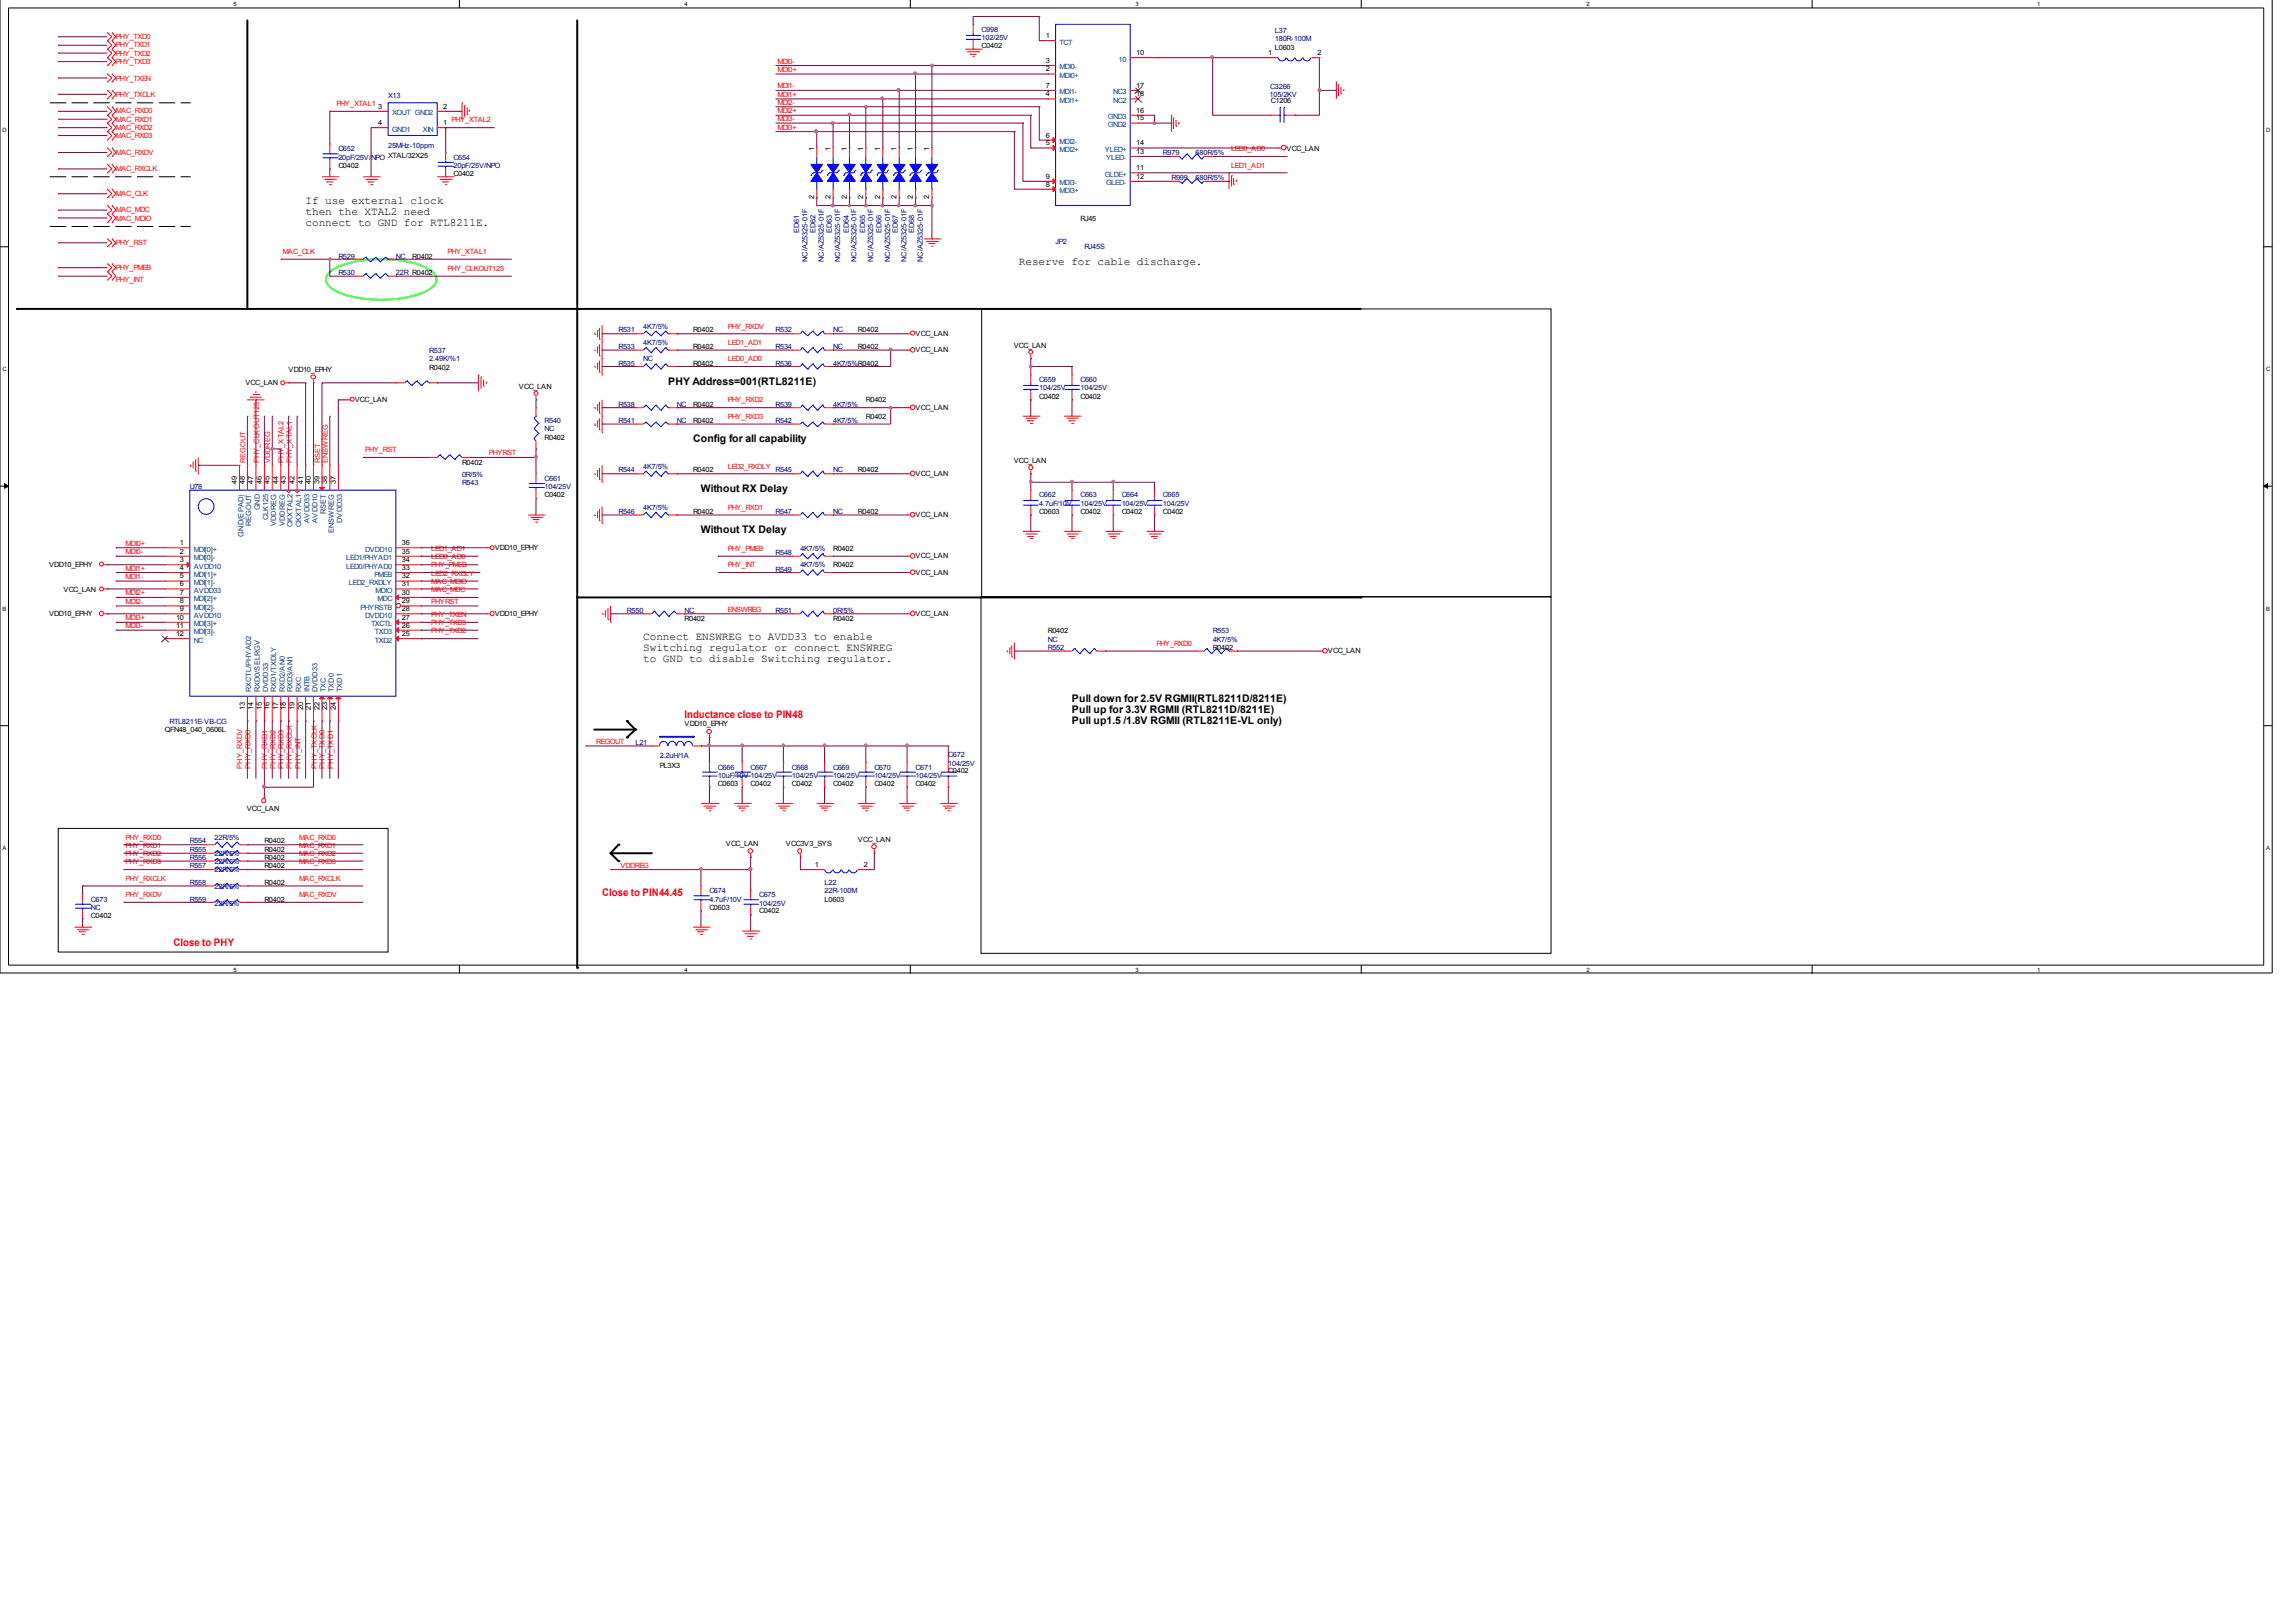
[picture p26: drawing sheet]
<svg xmlns="http://www.w3.org/2000/svg" width="297mm" height="210mm" viewBox="0 0 297 210" stroke-linecap="round" stroke-linejoin="round" font-family="sans-serif">
<defs><g id="words">
<g font-size="1.4">
<text x="39.5" y="26.3">If use external clock</text>
<text x="39.5" y="27.8">then the XTAL2 need</text>
<text x="39.5" y="29.2">connect to GND for RTL8211E.</text>
<text x="131.8" y="34.3">Reserve for cable discharge.</text>
<text x="86.4" y="49.8">PHY Address=001(RTL8211E)</text>
<text x="89.7" y="57.2">Config for all capability</text>
<text x="90.7" y="63.7">Without RX Delay</text>
<text x="90.7" y="69">Without TX Delay</text>
<text x="83.2" y="82.8">Connect ENSWREG to AVDD33 to enable</text>
<text x="83.2" y="84.3">Switching regulator or connect ENSWREG</text>
<text x="83.2" y="85.7">to GND to disable Switching regulator.</text>
<text x="138.7" y="90.9">Pull down for 2.5V RGMII(RTL8211D/8211E)</text>
<text x="138.7" y="92.3">Pull up for 3.3V RGMII (RTL8211D/8211E)</text>
<text x="138.7" y="93.7">Pull up1.5 /1.8V RGMII (RTL8211E-VL only)</text>
</g>
<g font-size="1.4" fill="#f00">
<text x="88.6" y="93">Inductance close to PIN48</text>
<text x="77.9" y="115.9">Close to PIN44.45</text>
<text x="22.4" y="122.4">Close to PHY</text>
</g>
<g font-size=".9" fill="#f00">
<text x="15" y="5.1">PHY_TXD0</text>
<text x="15" y="6.1">PHY_TXD1</text>
<text x="15" y="8.2">PHY_TXD3</text>
<text x="15" y="7.2">PHY_TXD2</text>
<text x="15" y="10.4">PHY_TXEN</text>
<text x="100.6" y="11.4">MDI1-</text>
<text x="100.6" y="9.3">MDI0+</text>
<text x="100.6" y="8.2">MDI0-</text>
<text x="15" y="15.8">MAC_RXD1</text>
<text x="15" y="14.7">MAC_RXD0</text>
<text x="15" y="12.5">PHY_TXCLK</text>
<text x="15" y="16.8">MAC_RXD2</text>
<text x="15" y="17.9">MAC_RXD3</text>
<text x="43.5" y="13.7">PHY_XTAL1</text>
<text x="58.4" y="15.8">PHY_XTAL2</text>
<text x="100.6" y="14.7">MDI2+</text>
<text x="100.6" y="13.6">MDI2-</text>
<text x="100.6" y="15.7">MDI3-</text>
<text x="100.6" y="16.8">MDI3+</text>
<text x="100.6" y="12.5">MDI1+</text>
<text x="15" y="20">MAC_RXDV</text>
<text x="15" y="22.1">MAC_RXCLK</text>
<text x="159.3" y="19.6">LED0_AD0</text>
<text x="159.3" y="21.7">LED1_AD1</text>
<text x="15" y="27.4">MAC_MDC</text>
<text x="15" y="25.3">MAC_CLK</text>
<text x="15" y="28.5">MAC_MDIO</text>
<text x="15" y="34.9">PHY_PMEB</text>
<text x="15" y="31.8">PHY_RST</text>
<text x="36.6" y="32.9">MAC_CLK</text>
<text x="57.9" y="35.1">PHY_CLKOUT125</text>
<text x="57.9" y="32.9">PHY_XTAL1</text>
<text x="15" y="36.5">PHY_INT</text>
<text x="94.1" y="44.6">LED1_AD1</text>
<text x="94.1" y="46.8">LED0_AD0</text>
<text x="94.1" y="42.5">PHY_RXDV</text>
<text x="94.1" y="52.1">PHY_RXD2</text>
<text x="31.7" y="60" transform="rotate(-90 31.7 60)">REGOUT</text>
<text x="33.5" y="60" transform="rotate(-90 33.5 60)">PHY_CLKOUT125</text>
<text x="35" y="60" transform="rotate(-90 35 60)">VDDREG</text>
<text x="36.7" y="60" transform="rotate(-90 36.7 60)">PHY_XTAL2</text>
<text x="37.8" y="60" transform="rotate(-90 37.8 60)">PHY_XTAL1</text>
<text x="41.4" y="60" transform="rotate(-90 41.4 60)">RSET</text>
<text x="42.4" y="60" transform="rotate(-90 42.4 60)">ENSWREG</text>
<text x="47.2" y="58.5">PHY_RST</text>
<text x="63.2" y="58.9">PHYRST</text>
<text x="94.1" y="54.2">PHY_RXD3</text>
<text x="94.1" y="60.6">LED2_RXDLY</text>
<text x="94.1" y="66">PHY_RXD1</text>
<text x="16.3" y="71.7">MDI0-</text>
<text x="16.3" y="70.6">MDI0+</text>
<text x="55.8" y="71.3">LED1_AD1</text>
<text x="94.1" y="71.3">PHY_PMEB</text>
<text x="16.3" y="73.8">MDI1+</text>
<text x="16.3" y="74.9">MDI1-</text>
<text x="16.3" y="77.1">MDI2+</text>
<text x="55.8" y="75.5">MAC_MDIO</text>
<text x="55.8" y="72.4">LED0_AD0</text>
<text x="55.8" y="73.4">PHY_PMEB</text>
<text x="55.8" y="74.5">LED2_RXDLY</text>
<text x="55.8" y="76.6">MAC_MDC</text>
<text x="94.1" y="73.4">PHY_INT</text>
<text x="16.3" y="81.3">MDI3-</text>
<text x="16.3" y="80.3">MDI3+</text>
<text x="16.3" y="78.2">MDI2-</text>
<text x="55.8" y="78.2">PHYRST</text>
<text x="55.8" y="79.9">PHY_TXEN</text>
<text x="55.8" y="80.9">PHY_TXD3</text>
<text x="55.8" y="82">PHY_TXD2</text>
<text x="94.1" y="79.2">ENSWREG</text>
<text x="149.6" y="83.6">PHY_RXD0</text>
<text x="31.3" y="99.5" transform="rotate(-90 31.3 99.5)">PHY_RXDV</text>
<text x="32.4" y="99.5" transform="rotate(-90 32.4 99.5)">PHY_RXD0</text>
<text x="34.5" y="99.5" transform="rotate(-90 34.5 99.5)">PHY_RXD1</text>
<text x="35.6" y="99.5" transform="rotate(-90 35.6 99.5)">PHY_RXD2</text>
<text x="36.7" y="99.5" transform="rotate(-90 36.7 99.5)">PHY_RXD3</text>
<text x="37.8" y="99.5" transform="rotate(-90 37.8 99.5)">PHY_RXCLK</text>
<text x="38.9" y="99.5" transform="rotate(-90 38.9 99.5)">PHY_INT</text>
<text x="41" y="99.5" transform="rotate(-90 41 99.5)">PHY_TXCLK</text>
<text x="42" y="99.5" transform="rotate(-90 42 99.5)">PHY_TXD0</text>
<text x="43.1" y="99.5" transform="rotate(-90 43.1 99.5)">PHY_TXD1</text>
<text x="77.1" y="96.3">REGOUT</text>
<text x="16.3" y="111.9">PHY_RXD3</text>
<text x="16.3" y="110.8">PHY_RXD2</text>
<text x="16.3" y="109.7">PHY_RXD1</text>
<text x="16.3" y="108.6">PHY_RXD0</text>
<text x="16.3" y="114">PHY_RXCLK</text>
<text x="38.7" y="110.8">MAC_RXD2</text>
<text x="38.7" y="111.9">MAC_RXD3</text>
<text x="38.7" y="109.7">MAC_RXD1</text>
<text x="38.7" y="108.6">MAC_RXD0</text>
<text x="38.7" y="114">MAC_RXCLK</text>
<text x="80.3" y="112.3">VDDREG</text>
<text x="16.3" y="116.1">PHY_RXDV</text>
<text x="38.7" y="116.1">MAC_RXDV</text>
</g>
<g font-size=".9" fill="#000080">
<text x="127" y="4.1">C998</text>
<text x="127" y="5.2">102/25V</text>
<text x="164.9" y="4.3">L37</text>
<text x="164.9" y="5.3">180R-100M</text>
<text x="164.3" y="11.5">C3266</text>
<text x="50.2" y="12.6">X13</text>
<text x="164.3" y="12.5">105/2KV</text>
<text x="43.8" y="19.6">C652</text>
<text x="43.8" y="20.7">20pF/25V/NPO</text>
<text x="50.2" y="19.1">25MHz-10ppm</text>
<text x="58.7" y="20.7">C654</text>
<text x="58.7" y="21.7">20pF/25V/NPO</text>
<text x="150.5" y="20.1">R979</text>
<text x="151.6" y="23.3">R999</text>
<text x="154.7" y="23.3">680R/5%</text>
<text x="154.7" y="20.1">680R/5%</text>
<text x="43.8" y="35.6">R530</text>
<text x="43.8" y="33.5">R529</text>
<text x="51.2" y="35.6">22R R0402</text>
<text x="51.2" y="33.5">NC</text>
<text x="103.4" y="30.2" transform="rotate(-90 103.4 30.2)">ED61</text>
<text x="104.5" y="33.9" transform="rotate(-90 104.5 33.9)">NC/AZ5325-01F</text>
<text x="105.5" y="30.2" transform="rotate(-90 105.5 30.2)">ED62</text>
<text x="106.6" y="33.9" transform="rotate(-90 106.6 33.9)">NC/AZ5325-01F</text>
<text x="107.6" y="30.2" transform="rotate(-90 107.6 30.2)">ED63</text>
<text x="108.7" y="33.9" transform="rotate(-90 108.7 33.9)">NC/AZ5325-01F</text>
<text x="109.8" y="30.2" transform="rotate(-90 109.8 30.2)">ED64</text>
<text x="110.8" y="33.9" transform="rotate(-90 110.8 33.9)">NC/AZ5325-01F</text>
<text x="111.9" y="30.2" transform="rotate(-90 111.9 30.2)">ED65</text>
<text x="112.9" y="33.9" transform="rotate(-90 112.9 33.9)">NC/AZ5325-01F</text>
<text x="114" y="30.2" transform="rotate(-90 114 30.2)">ED66</text>
<text x="115.1" y="33.9" transform="rotate(-90 115.1 33.9)">NC/AZ5325-01F</text>
<text x="116.2" y="30.2" transform="rotate(-90 116.2 30.2)">ED67</text>
<text x="117.3" y="33.9" transform="rotate(-90 117.3 33.9)">NC/AZ5325-01F</text>
<text x="118.3" y="30.2" transform="rotate(-90 118.3 30.2)">ED68</text>
<text x="119.4" y="33.9" transform="rotate(-90 119.4 33.9)">NC/AZ5325-01F</text>
<text x="136.6" y="31.6">JP2</text>
<text x="140.3" y="32.2">RJ45S</text>
<text x="55.5" y="45.7">R537</text>
<text x="55.5" y="46.8">2.49K/%1</text>
<text x="80" y="47.3">R535</text>
<text x="80" y="43">R531</text>
<text x="80" y="45.1">R533</text>
<text x="83.2" y="46.8">NC</text>
<text x="83.2" y="42.5">4K7/5%</text>
<text x="83.2" y="44.6">4K7/5%</text>
<text x="100.3" y="43">R532</text>
<text x="100.3" y="47.3">R536</text>
<text x="100.3" y="45.1">R534</text>
<text x="107.8" y="43">NC</text>
<text x="107.8" y="47.3">4K7/5%R0402</text>
<text x="107.8" y="45.1">NC</text>
<text x="80" y="52.7">R538</text>
<text x="87.5" y="52.7">NC</text>
<text x="100.3" y="52.7">R539</text>
<text x="107.8" y="52.7">4K7/5%</text>
<text x="134.5" y="49.5">C659</text>
<text x="134.5" y="50.5">104/25V</text>
<text x="139.8" y="49.5">C660</text>
<text x="139.8" y="50.5">104/25V</text>
<text x="70.4" y="54.8">R540</text>
<text x="70.4" y="55.8">NC</text>
<text x="80" y="54.8">R541</text>
<text x="87.5" y="54.8">NC</text>
<text x="100.3" y="54.8">R542</text>
<text x="107.8" y="54.8">4K7/5%</text>
<text x="24.6" y="63.3">U78</text>
<text x="59.8" y="62.8">R543</text>
<text x="59.8" y="61.7">0R/5%</text>
<text x="70.4" y="62.2">C661</text>
<text x="70.4" y="63.3">104/25V</text>
<text x="80" y="61.1">R544</text>
<text x="83.2" y="66">4K7/5%</text>
<text x="83.2" y="60.6">4K7/5%</text>
<text x="100.3" y="61.1">R545</text>
<text x="107.8" y="61.1">NC</text>
<text x="134.5" y="64.4">C662</text>
<text x="134.5" y="65.5">4.7uF/10V</text>
<text x="139.8" y="64.4">C663</text>
<text x="139.8" y="65.5">104/25V</text>
<text x="145.1" y="64.4">C664</text>
<text x="145.1" y="65.5">104/25V</text>
<text x="150.5" y="64.4">C665</text>
<text x="150.5" y="65.5">104/25V</text>
<text x="80" y="66.5">R546</text>
<text x="100.3" y="71.8">R548</text>
<text x="100.3" y="66.5">R547</text>
<text x="103.5" y="71.3">4K7/5%</text>
<text x="107.8" y="66.5">NC</text>
<text x="100.3" y="74">R549</text>
<text x="103.5" y="73.4">4K7/5%</text>
<text x="81.1" y="79.3">R550</text>
<text x="88.6" y="79.3">NC</text>
<text x="100.3" y="79.3">R551</text>
<text x="107.8" y="79.3">0R/5%</text>
<text x="135.6" y="83.1">NC</text>
<text x="156.9" y="82">R553</text>
<text x="156.9" y="83.1">4K7/5%</text>
<text x="135.6" y="84.1">R552</text>
<text x="21.9" y="93.7">RTL8211E-VB-CG</text>
<text x="82.2" y="96.4">L21</text>
<text x="85.3" y="98.1">2.2uH/1A</text>
<text x="92.9" y="99.6">C666</text>
<text x="92.9" y="100.7">10uF/10V 104/25V</text>
<text x="97.1" y="99.6">C667</text>
<text x="102.4" y="99.6">C668</text>
<text x="102.4" y="100.7">104/25V</text>
<text x="107.8" y="99.6">C669</text>
<text x="107.8" y="100.7">104/25V</text>
<text x="113.1" y="99.6">C670</text>
<text x="113.1" y="100.7">104/25V</text>
<text x="118.4" y="99.6">C671</text>
<text x="118.4" y="100.7">104/25V</text>
<text x="122.7" y="98">C672</text>
<text x="122.7" y="99.1">104/25V</text>
<text x="24.6" y="109.1">R554</text>
<text x="24.6" y="111.4">R556</text>
<text x="24.6" y="112.4">R557</text>
<text x="24.6" y="110.3">R555</text>
<text x="27.8" y="108.6">22R/5%</text>
<text x="27.8" y="111.9">22R/5%</text>
<text x="27.8" y="112.9">22R/5%</text>
<text x="27.8" y="110.8">22R/5%</text>
<text x="11.8" y="116.7">C673</text>
<text x="11.8" y="117.7">NC</text>
<text x="24.6" y="114.5">R558</text>
<text x="24.6" y="116.7">R559</text>
<text x="27.8" y="115.1">22R/5%</text>
<text x="27.8" y="117.2">22R/5%</text>
<text x="91.8" y="115.6">C674</text>
<text x="91.8" y="116.7">4.7uF/10V</text>
<text x="98.2" y="116.1">C675</text>
<text x="98.2" y="117.2">104/25V</text>
<text x="106.7" y="114.5">L22</text>
<text x="106.7" y="115.6">22R-100M</text>
</g>
<g font-size=".9">
<text x="135.3" y="4.9">1</text>
<text x="127" y="6.2">C0402</text>
<text x="135.3" y="11.4">7</text>
<text x="135.3" y="8.1">3</text>
<text x="135.3" y="9.2">2</text>
<text x="147" y="11.4">17</text>
<text x="147" y="7.1">10</text>
<text x="164.1" y="7.1">1</text>
<text x="164.9" y="6.4">L0603</text>
<text x="170.4" y="7.1">2</text>
<text x="48.9" y="14.1">3</text>
<text x="48.9" y="16.2">4</text>
<text x="57.3" y="16.2">1</text>
<text x="57.3" y="14.1">2</text>
<text x="135.3" y="17.8">6</text>
<text x="135.3" y="12.5">4</text>
<text x="147" y="14.6">16</text>
<text x="147" y="15.6">15</text>
<text x="147" y="12.5">18</text>
<text x="164.4" y="13.4">C1206</text>
<text x="43.8" y="21.7">C0402</text>
<text x="50.2" y="20.4">XTAL/32X25</text>
<text x="58.7" y="22.8">C0402</text>
<text x="105.3" y="19.5" transform="rotate(-90 105.3 19.5)">1</text>
<text x="107.4" y="19.5" transform="rotate(-90 107.4 19.5)">1</text>
<text x="109.6" y="19.5" transform="rotate(-90 109.6 19.5)">1</text>
<text x="111.7" y="19.5" transform="rotate(-90 111.7 19.5)">1</text>
<text x="113.9" y="19.5" transform="rotate(-90 113.9 19.5)">1</text>
<text x="116" y="19.5" transform="rotate(-90 116 19.5)">1</text>
<text x="118.1" y="19.5" transform="rotate(-90 118.1 19.5)">1</text>
<text x="120.2" y="19.5" transform="rotate(-90 120.2 19.5)">1</text>
<text x="135.3" y="23.1">9</text>
<text x="135.3" y="18.8">5</text>
<text x="147" y="18.8">14</text>
<text x="147" y="19.9">13</text>
<text x="147" y="22">11</text>
<text x="147" y="23.1">12</text>
<text x="166.5" y="19.5">VCC_LAN</text>
<text x="105.3" y="25.8" transform="rotate(-90 105.3 25.8)">2</text>
<text x="107.4" y="25.8" transform="rotate(-90 107.4 25.8)">2</text>
<text x="109.6" y="25.8" transform="rotate(-90 109.6 25.8)">2</text>
<text x="111.7" y="25.8" transform="rotate(-90 111.7 25.8)">2</text>
<text x="113.9" y="25.8" transform="rotate(-90 113.9 25.8)">2</text>
<text x="116" y="25.8" transform="rotate(-90 116 25.8)">2</text>
<text x="118.1" y="25.8" transform="rotate(-90 118.1 25.8)">2</text>
<text x="120.2" y="25.8" transform="rotate(-90 120.2 25.8)">2</text>
<text x="135.3" y="24.1">8</text>
<text x="139.8" y="28.6">RJ45</text>
<text x="53.3" y="33.5">R0402</text>
<text x="55.5" y="47.9">R0402</text>
<text x="89.7" y="47.3">R0402</text>
<text x="89.7" y="43">R0402</text>
<text x="89.7" y="45.1">R0402</text>
<text x="111" y="43">R0402</text>
<text x="111" y="45.1">R0402</text>
<text x="118.4" y="45.6">VCC_LAN</text>
<text x="118.4" y="43.4">VCC_LAN</text>
<text x="131.1" y="45">VCC_LAN</text>
<text x="31.7" y="49.9">VCC_LAN</text>
<text x="37.3" y="48.2">VDD10_EPHY</text>
<text x="45.9" y="52">VCC_LAN</text>
<text x="67.1" y="50.3">VCC_LAN</text>
<text x="89.7" y="52.7">R0402</text>
<text x="112" y="52.1">R0402</text>
<text x="118.4" y="53.1">VCC_LAN</text>
<text x="134.5" y="51.6">C0402</text>
<text x="139.8" y="51.6">C0402</text>
<text x="70.4" y="56.9">R0402</text>
<text x="89.7" y="54.8">R0402</text>
<text x="112" y="54.2">R0402</text>
<text x="131.1" y="59.9">VCC_LAN</text>
<text x="30.6" y="62.7" transform="rotate(-90 30.6 62.7)">49</text>
<text x="31.7" y="62.7" transform="rotate(-90 31.7 62.7)">48</text>
<text x="32.8" y="62.7" transform="rotate(-90 32.8 62.7)">47</text>
<text x="33.9" y="62.7" transform="rotate(-90 33.9 62.7)">46</text>
<text x="34.9" y="62.7" transform="rotate(-90 34.9 62.7)">45</text>
<text x="36" y="62.7" transform="rotate(-90 36 62.7)">44</text>
<text x="37" y="62.7" transform="rotate(-90 37 62.7)">43</text>
<text x="38.1" y="62.7" transform="rotate(-90 38.1 62.7)">42</text>
<text x="39.2" y="62.7" transform="rotate(-90 39.2 62.7)">41</text>
<text x="40.2" y="62.7" transform="rotate(-90 40.2 62.7)">40</text>
<text x="41.3" y="62.7" transform="rotate(-90 41.3 62.7)">39</text>
<text x="42.3" y="62.7" transform="rotate(-90 42.3 62.7)">38</text>
<text x="43.4" y="62.7" transform="rotate(-90 43.4 62.7)">37</text>
<text x="59.8" y="60.1">R0402</text>
<text x="70.4" y="64.4">C0402</text>
<text x="89.7" y="61.1">R0402</text>
<text x="111" y="61.1">R0402</text>
<text x="118.4" y="61.6">VCC_LAN</text>
<text x="23.3" y="70.5">1</text>
<text x="23.3" y="71.6">2</text>
<text x="52" y="71.6">35</text>
<text x="52" y="70.5">36</text>
<text x="64" y="71.2">VDD10_EPHY</text>
<text x="89.7" y="66.5">R0402</text>
<text x="107.8" y="71.3">R0402</text>
<text x="111" y="66.5">R0402</text>
<text x="118.4" y="66.9">VCC_LAN</text>
<text x="134.5" y="66.5">C0603</text>
<text x="139.8" y="66.5">C0402</text>
<text x="145.1" y="66.5">C0402</text>
<text x="150.5" y="66.5">C0402</text>
<text x="6.3" y="73.3">VDD10_EPHY</text>
<text x="8.2" y="76.6">VCC_LAN</text>
<text x="23.3" y="72.7">3</text>
<text x="23.3" y="73.8">4</text>
<text x="23.3" y="74.9">5</text>
<text x="23.3" y="75.9">6</text>
<text x="23.3" y="77">7</text>
<text x="52" y="77">30</text>
<text x="52" y="75.9">31</text>
<text x="52" y="74.9">32</text>
<text x="52" y="73.8">33</text>
<text x="52" y="72.7">34</text>
<text x="107.8" y="73.4">R0402</text>
<text x="118.4" y="72.2">VCC_LAN</text>
<text x="118.4" y="74.4">VCC_LAN</text>
<text x="6.3" y="79.8">VDD10_EPHY</text>
<text x="22.8" y="80.2">10</text>
<text x="22.8" y="81.2">11</text>
<text x="22.8" y="82.3">12</text>
<text x="23.3" y="78.1">8</text>
<text x="23.3" y="79.1">9</text>
<text x="52" y="82.3">25</text>
<text x="52" y="81.2">26</text>
<text x="52" y="80.2">27</text>
<text x="52" y="79.1">28</text>
<text x="52" y="78.1">29</text>
<text x="64" y="79.8">VDD10_EPHY</text>
<text x="88.6" y="80.4">R0402</text>
<text x="107.8" y="80.4">R0402</text>
<text x="118.4" y="79.8">VCC_LAN</text>
<text x="135.6" y="82">R0402</text>
<text x="156.9" y="84.1">R0402</text>
<text x="171.8" y="84.5">VCC_LAN</text>
<text x="21.3" y="94.8">QFN48_040_0606L</text>
<text x="31.7" y="91.9" transform="rotate(-90 31.7 91.9)">13</text>
<text x="32.8" y="91.9" transform="rotate(-90 32.8 91.9)">14</text>
<text x="33.9" y="91.9" transform="rotate(-90 33.9 91.9)">15</text>
<text x="34.9" y="91.9" transform="rotate(-90 34.9 91.9)">16</text>
<text x="36" y="91.9" transform="rotate(-90 36 91.9)">17</text>
<text x="37" y="91.9" transform="rotate(-90 37 91.9)">18</text>
<text x="38.1" y="91.9" transform="rotate(-90 38.1 91.9)">19</text>
<text x="39.2" y="91.9" transform="rotate(-90 39.2 91.9)">20</text>
<text x="40.2" y="91.9" transform="rotate(-90 40.2 91.9)">21</text>
<text x="41.3" y="91.9" transform="rotate(-90 41.3 91.9)">22</text>
<text x="42.3" y="91.9" transform="rotate(-90 42.3 91.9)">23</text>
<text x="43.4" y="91.9" transform="rotate(-90 43.4 91.9)">24</text>
<text x="88.6" y="94">VDD10_EPHY</text>
<text x="85.3" y="99.3">PL3X3</text>
<text x="92.9" y="101.7">C0603</text>
<text x="97.1" y="101.7">C0402</text>
<text x="102.4" y="101.7">C0402</text>
<text x="107.8" y="101.7">C0402</text>
<text x="113.1" y="101.7">C0402</text>
<text x="118.4" y="101.7">C0402</text>
<text x="122.7" y="100.1">C0402</text>
<text x="31.9" y="104.9">VCC_LAN</text>
<text x="34.2" y="109.1">R0402</text>
<text x="34.2" y="111.4">R0402</text>
<text x="34.2" y="112.4">R0402</text>
<text x="34.2" y="110.3">R0402</text>
<text x="93.9" y="109.5">VCC_LAN</text>
<text x="101.7" y="109.5">VCC3V3_SYS</text>
<text x="105.4" y="112.2">1</text>
<text x="111" y="109">VCC_LAN</text>
<text x="111.8" y="112.2">2</text>
<text x="11.8" y="118.8">C0402</text>
<text x="34.2" y="114.5">R0402</text>
<text x="34.2" y="116.7">R0402</text>
<text x="91.8" y="117.7">C0603</text>
<text x="98.2" y="118.2">C0402</text>
<text x="106.7" y="116.7">L0603</text>
</g>
<g font-size=".9" fill="#004080">
<text x="137.1" y="5.8">TCT</text>
<text x="137.1" y="9">MDI0-</text>
<text x="137.1" y="10.1">MDI0+</text>
<text x="144.7" y="8">10</text>
<text x="50.7" y="14.9">XOUT GND2</text>
<text x="50.7" y="17">GND1</text>
<text x="54.7" y="17">XIN</text>
<text x="137.1" y="12.2">MDI1-</text>
<text x="137.1" y="13.3">MDI1+</text>
<text x="143.3" y="15.4">GND3</text>
<text x="143.3" y="16.4">GND2</text>
<text x="144" y="12.2">NC3</text>
<text x="144" y="13.3">NC2</text>
<text x="137.1" y="24">MDI3-</text>
<text x="137.1" y="18.6">MDI2-</text>
<text x="137.1" y="19.7">MDI2+</text>
<text x="142.9" y="19.7">YLED+</text>
<text x="142.9" y="22.9">GLDE+</text>
<text x="143.1" y="20.8">YLED-</text>
<text x="143.1" y="24">GLED-</text>
<text x="137.1" y="25">MDI3+</text>
<text x="25.1" y="71.4">MDI[0]+</text>
<text x="31.5" y="69.4" transform="rotate(-90 31.5 69.4)">GND(EPAD)</text>
<text x="32.5" y="68.1" transform="rotate(-90 32.5 68.1)">REGOUT</text>
<text x="33.6" y="66.1" transform="rotate(-90 33.6 66.1)">GND</text>
<text x="34.7" y="67.3" transform="rotate(-90 34.7 67.3)">CLK125</text>
<text x="35.7" y="68.1" transform="rotate(-90 35.7 68.1)">VDDREG</text>
<text x="36.8" y="68.1" transform="rotate(-90 36.8 68.1)">VDDREG</text>
<text x="37.8" y="68.3" transform="rotate(-90 37.8 68.3)">CKXTAL2</text>
<text x="38.9" y="68.3" transform="rotate(-90 38.9 68.3)">CKXTAL1</text>
<text x="40" y="67.7" transform="rotate(-90 40 67.7)">AVDD33</text>
<text x="41.1" y="67.7" transform="rotate(-90 41.1 67.7)">AVDD10</text>
<text x="42.2" y="66.6" transform="rotate(-90 42.2 66.6)">RSET</text>
<text x="43.2" y="69" transform="rotate(-90 43.2 69)">ENSWREG</text>
<text x="44.3" y="67.7" transform="rotate(-90 44.3 67.7)">DVDD33</text>
<text x="47.2" y="71.4">DVDD10</text>
<text x="25.1" y="72.5">MDI[0]-</text>
<text x="25.1" y="73.6">AVDD10</text>
<text x="25.1" y="74.6">MDI[1]+</text>
<text x="25.1" y="75.7">MDI[1]-</text>
<text x="25.1" y="76.7">AVDD33</text>
<text x="25.1" y="77.8">MDI[2]+</text>
<text x="44.8" y="73.6">LED0/PHYAD0</text>
<text x="44.8" y="72.5">LED1/PHYAD1</text>
<text x="45.1" y="75.7">LED2_RXDLY</text>
<text x="48.4" y="74.6">PMEB</text>
<text x="48.6" y="76.7">MDIO</text>
<text x="48.9" y="77.8">MDC</text>
<text x="25.1" y="78.9">MDI[2]-</text>
<text x="25.1" y="79.9">AVDD10</text>
<text x="25.1" y="81">MDI[3]+</text>
<text x="25.1" y="82.1">MDI[3]-</text>
<text x="25.1" y="83.2">NC</text>
<text x="46.7" y="78.9">PHYRSTB</text>
<text x="47.2" y="79.9">DVDD10</text>
<text x="48" y="81">TXCTL</text>
<text x="48.5" y="83.2">TXD2</text>
<text x="48.5" y="82.1">TXD3</text>
<text x="32.5" y="89.6" transform="rotate(-90 32.5 89.6)">RXCTL/PHYAD2</text>
<text x="33.6" y="89.6" transform="rotate(-90 33.6 89.6)">RXD0/SELRGV</text>
<text x="34.7" y="89.6" transform="rotate(-90 34.7 89.6)">DVDD33</text>
<text x="35.7" y="89.6" transform="rotate(-90 35.7 89.6)">RXD1/TXDLY</text>
<text x="36.8" y="89.6" transform="rotate(-90 36.8 89.6)">RXD2/AN0</text>
<text x="37.8" y="89.6" transform="rotate(-90 37.8 89.6)">RXD3/AN1</text>
<text x="38.9" y="89.6" transform="rotate(-90 38.9 89.6)">RXC</text>
<text x="40" y="89.6" transform="rotate(-90 40 89.6)">INTB</text>
<text x="41.1" y="89.6" transform="rotate(-90 41.1 89.6)">DVDD33</text>
<text x="42.2" y="89.6" transform="rotate(-90 42.2 89.6)">TXC</text>
<text x="43.2" y="89.6" transform="rotate(-90 43.2 89.6)">TXD0</text>
<text x="44.3" y="89.6" transform="rotate(-90 44.3 89.6)">TXD1</text>
</g>
<g font-size=".8">
<text x="30.2" y=".8">5</text>
<text x="88.6" y=".8">4</text>
<text x="146.9" y=".8">3</text>
<text x="205.2" y=".8">2</text>
<text x="263.6" y=".8">1</text>
<text x=".3" y="17.1">D</text>
<text x="293.2" y="17.1">D</text>
<text x=".3" y="48">C</text>
<text x="293.2" y="48">C</text>
<text x=".3" y="79">B</text>
<text x="293.2" y="79">B</text>
<text x=".3" y="110">A</text>
<text x="293.2" y="110">A</text>
<text x="30.2" y="125.7">5</text>
<text x="88.6" y="125.7">4</text>
<text x="146.9" y="125.7">3</text>
<text x="205.2" y="125.7">2</text>
<text x="263.6" y="125.7">1</text>
</g>
</g></defs>
<path d="M294 -.1v126h-294v-125.9M1.1 1h291.8v123.9h-291.8z" fill="none" stroke="#000" stroke-width=".13"/>
<g fill="#fff">
<path d="M30.2 .1h.3v.8h-.3z"/>
<path d="M30.2 125.1h.3v.7h-.3z"/>
</g>
<path d="M59.4 -.1v1.1M59.4 124.9v1.1" fill="none" stroke="#000" stroke-width=".13"/>
<g fill="#fff">
<path d="M88.6 .1h.2v.8h-.2z"/>
<path d="M88.6 125.1h.2v.7h-.2z"/>
</g>
<path d="M117.8 -.1v1.1M117.8 124.9v1.1" fill="none" stroke="#000" stroke-width=".13"/>
<g fill="#fff">
<path d="M146.9 .1h.3v.8h-.3z"/>
<path d="M146.9 125.1h.3v.7h-.3z"/>
</g>
<path d="M176.1 -.1v1.1M176.1 124.9v1.1" fill="none" stroke="#000" stroke-width=".13"/>
<g fill="#fff">
<path d="M205.2 .1h.3v.8h-.3z"/>
<path d="M205.2 125.1h.3v.7h-.3z"/>
</g>
<path d="M234.4 -.1v1.1M234.4 124.9v1.1" fill="none" stroke="#000" stroke-width=".13"/>
<g fill="#fff">
<path d="M263.6 .1h.2v.8h-.2z"/>
<path d="M263.6 125.1h.2v.7h-.2z"/>
<path d="M.3 16.4h.5v.8h-.5z"/>
<path d="M293.2 16.4h.4v.8h-.4z"/>
<path d="M.3 47.3h.5v.8h-.5z"/>
<path d="M293.2 47.3h.4v.8h-.4z"/>
</g>
<path d="M0 31.9h1.1M292.9 31.9h1.1" fill="none" stroke="#000" stroke-width=".13"/>
<g fill="#fff">
<path d="M.3 78.3h.4v.8h-.4z"/>
<path d="M293.2 78.3h.3v.8h-.3z"/>
</g>
<path d="M0 62.9h1.1M292.9 62.9h1.1" fill="none" stroke="#000" stroke-width=".13"/>
<path d="M.6 62.6l.5 .3-.5 .3zM292.9 62.9l.5-.3v.6z" fill="#000" stroke="#000" stroke-width=".13"/>
<g fill="#fff">
<path d="M.3 109.3h.4v.8h-.4z"/>
<path d="M293.2 109.3h.3v.8h-.3z"/>
</g>
<path d="M127 40h73.7v37.2h-73.7zM126.9 77.2h73.8v46.2h-73.8zM0 93.9h1.1M292.9 93.9h1.1M7.5 107.2h42.7v16h-42.7z" fill="none" stroke="#000" stroke-width=".13"/>
<g fill="none" stroke="#000" stroke-width=".25">
<path d="M32 2.6v37.4M74.7 2.6v122.6M2.2 40h.1M2.2 40h173.8M32 40h.1M74.7 77.3h101.3M176 77.3h.1M76.9 94.4h5.3M81.1 93.3h.1M81.1 95.4h.1M81.1 93.3l1.1 1.1M82.2 94.4h.1"/>
<path d="M82.2 94.4l-1.1 1M79 110.4h.1M79 110.4l1 1M79 110.4h5.3M80 109.3h.1M80 111.4h.1M80 109.3l-1 1.1M74.7 125.2h.1"/>
</g>
<path d="M6.4 13.3h18.2M6.4 22.9h18.2M6.4 29.3h18.2" fill="none" stroke="#000" stroke-width=".13" stroke-dasharray="2.1 .7" stroke-linecap="butt"/>
<path d="M42.6 35.3a9.3 9.3 0 0 1 5.4-1.7 14.3 14.3 0 0 1 7.5 1.2 1.34 1.34 0 0 1 .5 2.3 9.3 9.3 0 0 1-5.4 1.6 14.3 14.3 0 0 1-7.5-1.2 1.34 1.34 0 0 1-.5-2.2z" fill="none" stroke="#0f0" stroke-width=".25"/>
<g fill="none" stroke="#f00" stroke-width=".13">
<path d="M13.9 6.4h.1M13.9 5.3h.1M13.9 8.5h.1M13.9 7.5h.1M13.9 4.2h.1M13.9 15.9h.1M13.9 14.9h.1M13.9 13.8h.1M13.9 19.1h.1M13.9 10.6h.1M13.9 9.6h.1M13.9 12.8h.1"/>
<path d="M13.9 11.7h.1M13.9 17h.1M13.9 18.1h.1M13.9 5.3l.6 .6-.6 .5M13.9 7.5l.6 .5-.6 .5M13.9 4.2l.6 .6-.6 .5M13.9 6.4l.6 .5-.6 .6M13.9 14.9l.6 .5-.6 .5M13.9 13.8l.6 .6-.6 .5M13.9 19.1l.6 .6-.6 .5M13.9 9.6l.6 .5-.6 .5M13.9 11.7l.6 .5-.6 .6"/>
<path d="M13.9 15.9l.6 .6-.6 .5M13.9 17l.6 .5-.6 .6M14.5 6.4h.1M14.5 5.3h.1M14.5 8.5h.1M14.5 7.5h.1M14.5 4.2h.1M14.5 15.9h.1M14.5 14.9h.1M14.5 13.8h.1M14.5 19.1h.1M14.5 10.6h.1"/>
<path d="M14.5 9.6h.1M14.5 12.8h.1M14.5 11.7h.1M14.5 17h.1M14.5 18.1h.1M14.5 5.3l.5 .6-.5 .5M14.5 7.5l.5 .5-.5 .5M14.5 4.2l.5 .6-.5 .5M14.5 6.4l.5 .5-.5 .6M14.5 14.9l.5 .5-.5 .5M14.5 13.8l.5 .6-.5 .5M14.5 19.1l.5 .6-.5 .5"/>
<path d="M14.5 9.6l.5 .5-.5 .5M14.5 11.7l.5 .5-.5 .6M14.5 15.9l.5 .6-.5 .5M14.5 17l.5 .5-.5 .6M57.7 19.7h.1M57.7 19.7v1.1M59.8 13.3h.1M59.8 13.3v2.1M60.1 13.6h.1M60.1 13.6v1.5M60.5 14.8h.1M60.5 13.9v.9"/>
<path d="M60.7 14.2h.1M60.7 14.2v.3M107.8 19.1h.1M107.8 19.1v1.1M109.9 19.1h.1M109.9 19.1v1.1M112 19.1h.1M112 19.1v1.1M124.9 6.4h2.1M125.1 6.7h1.6M125.5 7h.1M125.5 7h.8"/>
<path d="M125.8 7.3h.2M125.9 6.4h.1M125.9 3.1h.1M125.9 3.1v1.1M125.9 5.3v1.1M126 7.3h.1M126.7 6.7h.1M127 6.4h.1M135.6 18.1h.1M135.6 11.7h.1M135.6 12.8h.1M135.6 19.1h.1"/>
<path d="M135.6 8.5h.1M135.6 9.6h.1M135.6 5.3h.1M135.6 19.1h1M135.6 18.1h1M135.6 11.7h1M135.6 12.8h1M135.6 8.5h1M135.6 9.6h1M135.6 5.3h1M146.2 19.1h1M146.2 14.9h1"/>
<path d="M146.2 7.5h3.2M146.2 11.7h1M146.2 12.8h1M146.2 15.9h1M147.2 14.9h.1M147.2 15.9h.1M147.2 11.7h.1M147.2 12.8h.1M147.2 19.1h.1M149.4 7.5h.1M151.6 14.9h.1M151.6 14.9v2.1"/>
<path d="M151.8 15.3h.1M151.8 15.3v1.4M152.1 16.4h.1M152.1 15.5v.9M152.5 15.8h.1M152.5 15.8v.3M164.3 14.9h.1M164.3 7.5h.1M164.3 14.9h1.1M164.3 7.5h1.1M165.4 19.1h.1M165.4 19.1h.4"/>
<path d="M166.5 14.9h1.1M167.6 14.9h.1M169.7 7.5h1M170.7 7.5h.1M172.9 10.6h.1M172.9 10.6v2.2M173.1 10.9h.1M173.1 10.9v1.6M173.5 12.1h.1M173.5 11.3v.8M173.8 11.6h.1M173.8 11.6v.2"/>
<path d="M13.9 35.2h.1M13.9 34.1h.1M13.9 36.3h.1M13.9 27.7h.1M13.9 26.6h.1M13.9 20.2h.1M13.9 31.9h.1M13.9 30.9h.1M13.9 22.4h.1M13.9 21.3h.1M13.9 25.6h.1M13.9 24.5h.1"/>
<path d="M13.9 28.8h.1M13.9 34.1l.6 .5-.6 .6M13.9 35.2l.6 .5-.6 .6M13.9 26.6l.6 .6-.6 .5M13.9 30.9l.6 .5-.6 .5M13.9 21.3l.6 .6-.6 .5M13.9 24.5l.6 .6-.6 .5M13.9 27.7l.6 .5-.6 .6M14.5 35.2h.1M14.5 34.1h.1M14.5 36.3h.1M14.5 27.7h.1"/>
<path d="M14.5 26.6h.1M14.5 20.2h.1M14.5 31.9h.1M14.5 30.9h.1M14.5 22.4h.1M14.5 21.3h.1M14.5 25.6h.1M14.5 24.5h.1M14.5 28.8h.1M14.5 34.1l.5 .5-.5 .6M14.5 35.2l.5 .5-.5 .6M14.5 26.6l.5 .6-.5 .5"/>
<path d="M14.5 30.9l.5 .5-.5 .5M14.5 21.3l.5 .6-.5 .5M14.5 24.5l.5 .6-.5 .5M14.5 27.7l.5 .5-.5 .6M41.7 22.9h2.1M42 23.2h1.4M42.2 23.6h.1M42.2 23.6h.9M42.6 23.9h.2M42.8 23.9h.1M43.4 23.2h.1M43.8 22.9h.1"/>
<path d="M45.9 35.7h.1M45.9 35.7h1.1M47 22.9h2.1M47.3 23.2h1.5M47.6 23.6h.1M47.6 23.6h.8M47.9 23.9h.3M48.2 23.9h.1M48.8 23.2h.1M49.1 22.9h.1M50.2 35.7h1M51.2 35.7h.1"/>
<path d="M56.6 22.9h2.1M56.9 23.2h1.5M57.2 23.6h.1M57.2 23.6h.9M57.6 23.9h.1M57.7 22.9h.1M57.7 21.9v1M57.7 23.9h.1M58.4 23.2h.1M58.7 22.9h.1M107.8 25.6h.1M107.8 24.5v1.1"/>
<path d="M109.9 25.6h.1M109.9 24.5v1.1M112 25.6h.1M112 24.5v1.1M119.5 30.9h2.2M119.8 31.3h1.5M120.1 31.5h.1M120.1 31.5h.9M120.5 31.8h.1M120.6 31.8h.1M121.3 31.3h.1M121.7 30.9h.1"/>
<path d="M135.6 23.5h.1M135.6 24.5h.1M135.6 23.5h1M135.6 24.5h1M146.2 23.5h1M146.2 20.2h1M146.2 22.4h1M147.2 20.2h.1M147.2 22.4h.1M147.2 23.5h.1M151.6 23.5h.1M151.6 23.5h1"/>
<path d="M155.8 23.5h1.1M156.9 23.5h.1M159 22.4h.1M159 22.4v2.1M159.3 22.7h.1M159.3 22.7v1.4M159.6 23.9h.1M159.6 23v.9M159.9 23.3h.1M159.9 23.3v.3M25 59.8h.1M25 59.8v.8"/>
<path d="M25.3 59.5v1.5M25.7 59.2v2.1M32 51.7h.1M32 51.7h2.2M32.3 51.4h.1M32.3 51.4h1.6M32.7 51.1h.8M33 50.7h.1M33 50.7h.2M33.5 51.1h.1M36.9 49.5h.4M37.3 49.5h.1"/>
<path d="M40.6 49.5h.1M40.6 49.1v.4M44.9 51.7h.1M44.9 51.7h.4M55.5 59.2h.1M55.5 59.2h1.1M59.8 59.2h1.1M60.9 59.2h.1M61.9 48.5h.1M61.9 48.5v2.1M62.2 48.8h.1M62.2 48.8v1.5"/>
<path d="M62.6 50h.1M62.6 49.1v.9M62.9 49.5h.1M62.9 49.5v.2M69.3 51.7h.1M69.3 51.2v.5M77 45.4h.1M77 47.5h.1M77 43.3h.1M77 52.8h.1M77 55h.1M77 43v.3"/>
<path d="M77 45.2v.2M77 47.3v.2M77 52.7v.1M77 54.8v.2M77.3 44.9h.1M77.3 47h.1M77.3 42.8h.1M77.3 52.3h.1M77.3 54.5h.1M77.3 42.8v.8M77.3 44.9v.8M77.3 47v.9"/>
<path d="M77.3 52.3v.9M77.3 54.5v.8M77.6 46.1h.1M77.6 48.2h.1M77.6 44h.1M77.6 53.5h.1M77.6 55.6h.1M77.6 42.4v1.6M77.6 44.5v1.6M77.6 46.7v1.5M77.6 52v1.5M77.6 54.1v1.5"/>
<path d="M77.9 46.4h.1M77.9 48.5h.1M77.9 44.2h.1M77.9 53.9h.1M77.9 56h.1M77.9 42.1v6.4M77.9 51.7v4.3M82.2 47.4h.1M82.2 43.2h.1M82.2 43.2h1M82.2 47.4h1M86.4 43.2h1.1"/>
<path d="M86.4 47.4h1.1M87.5 47.4h.1M87.5 43.2h.1M102.4 43.2h.1M102.4 52.8h.1M102.4 47.4h.1M102.4 43.2h1.1M102.4 52.8h1.1M102.4 47.4h1.1M106.7 43.2h1.1M106.7 52.8h1.1M106.7 47.4h1.1"/>
<path d="M107.8 43.2h.1M107.8 52.8h.1M107.8 47.4h.1M117.3 45.3h.1M117.3 43.2h.1M117.3 52.8h.1M117.3 45.3h.5M117.3 43.2h.5M117.3 52.8h.5M132.3 53.9h2.2M132.7 54.1h1.4M132.9 54.5h.1"/>
<path d="M132.9 54.5h.9M133.3 54.8h.2M133.3 46.4h.1M133.3 51.7h.1M133.3 48.5h.1M133.3 45.9v.5M133.3 48.5v1M133.3 50.6v1.1M133.5 54.8h.1M134.1 54.1h.1M134.5 53.9h.1M137.7 53.9h2.1"/>
<path d="M138 54.1h1.4M138.3 54.5h.1M138.3 54.5h.8M138.6 54.8h.3M138.9 54.8h.1M139.4 54.1h.1M139.8 53.9h.1M13.5 73.1h.4M13.5 76.2h.4M13.5 79.4h.4M13.9 73.1h.1M13.9 76.2h.1"/>
<path d="M13.9 79.4h.1M21.3 70.9h.1M21.3 72h.1M21.3 73.1h.1M21.3 74.1h.1M21.3 75.2h.1M21.3 76.2h.1M21.3 77.3h.1M21.3 78.4h.1M21.3 79.4h.1M21.3 73.1h3.3M21.3 76.2h3.3"/>
<path d="M21.3 79.4h3.3M21.3 70.9h3.3M21.3 72h3.3M21.3 74.1h3.3M21.3 75.2h3.3M21.3 77.3h3.3M21.3 78.4h3.3M24.6 60.4h.1M24.6 60.1v.3M25.3 61h.1M25.7 61.3h.1M51.2 79.4h3.2"/>
<path d="M54.4 79.4h.1M63 79.4h.1M63 70.9h.1M63 79.4h.4M63 70.9h.4M68.3 66.6h2.1M68.7 67h1.4M68.9 67.2h.1M68.9 67.2h.9M69.3 67.6h.2M69.5 67.6h.1M70.1 67h.1"/>
<path d="M70.4 66.6h.1M77 66.7h.1M77 61.4h.1M77 61.2v.2M77 66.6v.1M77.3 66.2h.1M77.3 60.9h.1M77.3 60.9v.8M77.3 66.2v.9M77.6 67.4h.1M77.6 62.1h.1M77.6 60.6v1.5"/>
<path d="M77.6 65.9v1.5M77.9 67.7h.1M77.9 62.4h.1M77.9 60.2v2.2M77.9 65.5v2.2M78 79.5h.1M78 79.3v.2M78.3 79h.1M78.3 79v.9M78.7 78.7v1.5M79 78.4v2.1M82.2 66.6h.1"/>
<path d="M82.2 66.6h1M83.2 79.4h.1M83.2 79.4h1.1M86.4 66.6h1.1M87.5 66.6h.1M87.5 79.4h1.1M88.6 79.4h.1M102.4 72h.1M102.4 72h1.1M106.7 72h1.1M107.8 72h.1M117.3 66.6h.1"/>
<path d="M117.3 61.3h.1M117.3 79.4h.1M117.3 72h.1M117.3 74.1h.1M117.3 66.6h.5M117.3 79.4h.5M117.3 61.3h.5M117.3 72h.5M117.3 74.1h.5M132.3 68.8h2.2M132.7 69.1h1.4M132.9 69.4h.1"/>
<path d="M132.9 69.4h.9M133.3 69.7h.2M133.3 61.3h.1M133.3 60.9v.4M133.5 69.7h.1M134.1 69.1h.1M134.5 68.8h.1M137.7 68.8h2.1M138 69.1h1.4M138.3 69.4h.1M138.3 69.4h.8M138.6 69.7h.3"/>
<path d="M138.7 66.6h.1M138.7 63.4h.1M138.7 63.4v1.1M138.7 65.5v1.1M138.9 69.7h.1M139.4 69.1h.1M139.8 68.8h.1M143 68.8h2.1M143.3 69.1h1.5M143.6 69.4h.1M143.6 69.4h.8M143.9 69.7h.3"/>
<path d="M144 66.6h.1M144 63.4h.1M144 63.4v1.1M144 65.5v1.1M144.2 69.7h.1M144.8 69.1h.1M145.1 68.8h.1M148.3 68.8h2.2M148.7 69.1h1.4M148.9 69.4h.1M148.9 69.4h.9M149.3 69.7h.2"/>
<path d="M149.5 69.7h.1M150.1 69.1h.1M150.5 68.8h.1M21.3 80.5h.1M21.3 81.5h.1M21.3 82.6h.1M21.3 80.5h3.3M21.3 81.5h3.3M21.3 82.6h3.3M32 93.3h.1M32 90.1v3.2M33.1 93.3h.1"/>
<path d="M33.1 90.1v3.2M34.2 93.3h.1M34.2 90.1v3.2M35.2 93.3h.1M35.2 90.1v3.2M36.3 93.3h.1M36.3 90.1v3.2M37.3 93.3h.1M37.3 90.1v3.2M38.4 93.3h.1M38.4 90.1v3.2M39.5 93.3h.1"/>
<path d="M39.5 90.1v3.2M40.6 93.3h.1M40.6 90.1v3.2M41.7 93.3h.1M41.7 90.1v3.2M42.7 93.3h.1M42.7 90.1v3.2M43.8 93.3h.1M43.8 90.1v3.2M51.2 80.5h3.2M51.2 81.5h3.2M51.2 82.6h3.2"/>
<path d="M54.4 82.6h.1M54.4 81.5h.1M54.4 80.5h.1M78.7 80.2h.1M79 80.5h.1M91.8 95.4h.1M91.8 95v.4M96 98.7h.1M96 98.7v1.1M112 98.7h.1M112 98.7v1.1M130.3 84.3h.1"/>
<path d="M130.3 84.2v.1M130.6 83.8h.1M130.6 83.8v.9M130.9 85h.1M130.9 83.5v1.5M131.2 85.3h.1M131.2 83.2v2.1M137.7 84.3h.1M137.7 84.3h1M141.9 84.3h1.1M143 84.3h.1M170.7 84.3h.1"/>
<path d="M170.7 84.3h.4M9.7 120h2.1M10.7 115.8h.1M10.7 118.9h.1M10.7 115.8v1M10.7 117.9v1M11.8 120h.1M26.7 109.3h.1M26.7 114.7h.1M26.7 111.4h.1M26.7 116.8h.1M26.7 109.3h1.1"/>
<path d="M26.7 114.7h1.1M26.7 111.4h1.1M26.7 116.8h1.1M31 109.3h1M31 114.7h1M31 111.4h1M31 116.8h1M32 109.3h.1M32 114.7h.1M32 111.4h.1M32 116.8h.1M34.2 102.9h.1"/>
<path d="M34.2 102.9v.4M89.7 120h2.1M90.7 104h2.2M91 104.3h1.5M91.4 104.6h.1M91.4 104.6h.8M91.7 104.9h.2M91.8 120h.1M91.9 104.9h.1M92.5 104.3h.1M92.9 104h.1M95 104h2.1"/>
<path d="M95.3 104.3h1.5M95.6 104.6h.1M95.6 104.6h.8M95.9 104.9h.3M96 101.9h.1M96 100.8v1.1M96.2 104.9h.1M96.8 104.3h.1M97.1 110.9h.1M97.1 104h.1M97.1 110.5v.4M100.3 104h2.1"/>
<path d="M100.7 104.3h1.4M100.9 104.6h.1M100.9 104.6h.9M101.3 104.9h.2M101.5 104.9h.1M102.1 104.3h.1M102.4 104h.1M103.5 110.9h.1M103.5 110.5v.4M105.7 112.5h.1M105.7 104h2.1M105.7 112.5h1"/>
<path d="M106 104.3h1.4M106.3 104.6h.1M106.3 104.6h.8M106.6 104.9h.2M106.8 104.9h.1M107.4 104.3h.1M107.8 104h.1M111 104h2.1M111 112.5h1M111.3 104.3h1.5M111.6 104.6h.1M111.6 104.6h.8"/>
<path d="M111.9 104.9h.3M112 112.5h.1M112 101.9h.1M112 100.8v1.1M112.2 104.9h.1M112.8 104.3h.1M113.1 104h.1M113.1 110.4h.1M113.1 109.9v.5M116.3 104h2.1M116.7 104.3h1.4M116.9 104.6h.1"/>
<path d="M116.9 104.6h.9M117.3 104.9h.2M117.5 104.9h.1M118.1 104.3h.1M118.4 104h.1M121.7 104h2.1M122 104.3h1.4M122.3 104.6h.1M122.3 104.6h.8M122.6 104.9h.3M122.9 104.9h.1M123.4 104.3h.1"/>
<path d="M123.8 104h.1M10 120.3h1.4M10.2 120.6h.1M10.2 120.6h.9M10.6 120.9h.2M10.8 120.9h.1M11.4 120.3h.1M90 120.3h1.4M90.3 120.6h.1M90.3 120.6h.8M90.6 120.9h.2M90.8 120.9h.1"/>
<path d="M91.4 120.3h.1M96 120.5h2.2M96.4 120.8h1.5M96.7 121.2h.1M96.7 121.2h.8M97 121.5h.2M97.2 121.5h.1M97.9 120.8h.1M98.2 120.5h.1"/>
<circle cx="166.1" cy="19.1" r=".3"/>
<circle cx="36.6" cy="49.5" r=".25"/>
<circle cx="40.5" cy="48.8" r=".28"/>
<circle cx="45.6" cy="51.7" r=".25"/>
<circle cx="69.3" cy="50.9" r=".25"/>
<circle cx="118.1" cy="52.7" r=".3"/>
<circle cx="118.1" cy="45.3" r=".3"/>
<circle cx="118.1" cy="43.1" r=".28"/>
<circle cx="133.4" cy="45.6" r=".25"/>
<circle cx="13.1" cy="79.4" r=".28"/>
<circle cx="13.1" cy="73" r=".25"/>
<circle cx="13.1" cy="76.2" r=".25"/>
<circle cx="63.6" cy="79.4" r=".28"/>
<circle cx="63.7" cy="70.9" r=".25"/>
<circle cx="118.1" cy="66.6" r=".3"/>
<circle cx="118.1" cy="74.1" r=".3"/>
<circle cx="118.1" cy="71.9" r=".3"/>
<circle cx="118.1" cy="61.3" r=".3"/>
<circle cx="118.1" cy="79.4" r=".3"/>
<circle cx="133.3" cy="60.5" r=".28"/>
<circle cx="91.8" cy="94.7" r=".28"/>
<circle cx="171.4" cy="84.2" r=".3"/>
<circle cx="34.1" cy="103.6" r=".28"/>
<circle cx="97.1" cy="110.1" r=".3"/>
<circle cx="103.4" cy="110.1" r=".28"/>
<circle cx="113.1" cy="109.6" r=".28"/>
</g>
<g fill="none" stroke="#00f" stroke-width=".13">
<path d="M125 4.6h.1M125 5.1h.1M125 4.6h1.9M125 5.1h1.9M125.9 5.1h.1M125.9 4.6h.1M125.9 4.2v.4M125.9 5.1v.2M136.6 3.1h9.6v23.5h-9.6zM165.4 14.9h.2M165.6 14.9h.1M165.6 13.9h.1"/>
<path d="M165.6 13.9v1.9M166.1 13.9h.1M166.1 14.9h.1M166.1 14.9h.4M166.1 13.9v1.9M166.4 7.5a.51 .51 0 0 1-.5 .4 .51 .51 0 0 1-.5-.4M167.5 7.5a.51 .51 0 0 1-.5 .4 .51 .51 0 0 1-.5-.4M168.5 7.4a.46 .46 0 0 1-.5 .5 .46 .46 0 0 1-.4-.4M169.6 7.5a.51 .51 0 0 1-.5 .4 .51 .51 0 0 1-.5-.4M47.3 35.4h.1M47.3 35.4l-.3 .3M47.3 35.4l.6 .6"/>
<path d="M47.9 36h.1M48.6 35.4h.1M48.6 35.4l-.7 .6M48.6 35.4l.6 .6M49.2 36h.1M49.9 35.4h.1M49.9 35.4l-.7 .6M49.9 35.4l.3 .3M50.2 35.7h.1M56.6 21.5h2M56.6 21h2M57.7 21h.1"/>
<path d="M57.7 21.5h.1M57.7 20.8v.2M57.7 21.5v.4M58.6 21.5h.1M58.6 21h.1M107 22.7h.1M107.3 22.4h.1M107.3 22.4l-.3 .3M107.8 21.3h.1M107.8 24.5h.1M107.8 20.2v1.1M107.8 23.5v1"/>
<path d="M108.5 22h.1M108.5 22l-.2 .4h-1M109.1 22.7h.1M109.4 22.4h.1M109.4 22.4l-.3 .3M109.9 21.3h.1M109.9 24.5h.1M109.9 20.2v1.1M109.9 23.5v1M110.7 22h.1M110.7 22l-.2 .4h-1.1M111.3 22.7h.1"/>
<path d="M111.5 22.4h.1M111.5 22.4l-.2 .3M112 21.3h.1M112 24.5h.1M112 20.2v1.1M112 23.5v1M112.8 22h.1M112.8 22l-.2 .4h-1.1M152.6 23.5h.1M152.6 23.5l.3 .2M152.9 23.7h.1M153.6 23.1h.1"/>
<path d="M153.6 23.1l.6 .6M153.6 23.1l-.7 .6M154.2 23.7h.1M154.9 23.1h.1M154.9 23.1l.5 .6M154.9 23.1l-.7 .6M155.4 23.7h.1M155.8 23.5l-.4 .2M56.9 58.9h.1M56.9 58.9l-.3 .3M56.9 58.9l.7 .6M57.6 59.5h.1"/>
<path d="M58.2 58.9h.1M58.2 58.9l-.6 .6M58.2 58.9l.6 .6M58.8 59.5h.1M59.4 58.9h.1M59.4 58.9l-.6 .6M59.4 58.9l.4 .3M59.8 59.2h.1M83.6 47.1h.1M83.6 42.9h.1M83.6 47.1l-.4 .3M83.6 47.1l.6 .7"/>
<path d="M83.6 42.9l-.4 .3M83.6 42.9l.6 .5M84.2 47.8h.1M84.2 43.4h.1M84.8 47.1h.1M84.8 42.9h.1M84.8 47.1l-.6 .7M84.8 47.1l.7 .7M84.8 42.9l-.6 .5M84.8 42.9l.7 .5M85.5 47.8h.1M85.5 43.4h.1"/>
<path d="M86.1 47.1h.1M86.1 42.9h.1M86.1 47.1l-.6 .7M86.1 47.1l.3 .3M86.1 42.9l-.6 .5M86.1 42.9l.3 .3M86.4 47.4h.1M86.4 43.2h.1M103.8 42.9h.1M103.8 52.4h.1M103.8 47.1h.1M103.8 42.9l-.3 .3"/>
<path d="M103.8 42.9l.7 .5M103.8 52.4l-.3 .4M103.8 52.4l.7 .7M103.8 47.1l-.3 .3M103.8 47.1l.7 .7M104.5 43.4h.1M104.5 53.1h.1M104.5 47.8h.1M105.2 42.9h.1M105.2 52.4h.1M105.2 47.1h.1M105.2 42.9l-.7 .5"/>
<path d="M105.2 42.9l.5 .5M105.2 52.4l-.7 .7M105.2 52.4l.5 .7M105.2 47.1l-.7 .7M105.2 47.1l.5 .7M105.7 43.4h.1M105.7 53.1h.1M105.7 47.8h.1M106.4 42.9h.1M106.4 52.4h.1M106.4 47.1h.1M106.4 42.9l-.7 .5"/>
<path d="M106.4 42.9l.3 .3M106.4 52.4l-.7 .7M106.4 52.4l.3 .4M106.4 47.1l-.7 .7M106.4 47.1l.3 .3M106.7 43.2h.1M106.7 52.8h.1M106.7 47.4h.1M132.4 49.9h.1M132.4 50.4h.1M132.4 49.9h2M132.4 50.4h2"/>
<path d="M133.3 50.4h.1M133.3 49.9h.1M133.3 49.5v.4M133.3 50.4v.2M24.6 63.4h26.6v26.7h-26.6zM83.6 66.3h.1M83.6 66.3l-.4 .3M83.6 66.3l.6 .7M84.2 67h.1M84.7 79.1h.1M84.7 79.1l-.4 .3M84.7 79.1l.6 .7"/>
<path d="M84.8 66.3h.1M84.8 66.3l-.6 .7M84.8 66.3l.7 .7M85.3 79.8h.1M85.5 67h.1M85.9 79.1h.1M85.9 79.1l-.6 .7M85.9 79.1l.6 .7M86.1 66.3h.1M86.1 66.3l-.6 .7M86.1 66.3l.3 .3M86.4 66.6h.1"/>
<path d="M86.5 79.8h.1M87.2 79.1h.1M87.2 79.1l-.7 .7M87.2 79.1l.3 .3M87.5 79.4h.1M103.8 71.6h.1M103.8 71.6l-.3 .4M103.8 71.6l.7 .7M104.5 72.3h.1M105.2 71.6h.1M105.2 71.6l-.7 .7M105.2 71.6l.5 .7"/>
<path d="M105.7 72.3h.1M106.4 71.6h.1M106.4 71.6l-.7 .7M106.4 71.6l.3 .4M106.7 72h.1M137.8 64.8h.1M137.8 65.4h.1M137.8 64.8h1.9M137.8 65.4h1.9M138.7 65.4h.1M138.7 64.8h.1M138.7 64.5v.3"/>
<path d="M138.7 65.4v.1M143.1 64.8h.1M143.1 65.4h.1M143.1 64.8h1.9M143.1 65.4h1.9M144 65.4h.1M144 64.8h.1M144 64.5v.3M144 65.4v.1M95.1 99.9h1.9M96 99.9h.1M96 99.8v.1"/>
<path d="M97 99.9h.1M111.1 99.9h1.9M112 99.9h.1M112 99.8v.1M113 99.9h.1M139 83.9h.1M139 83.9l-.3 .4M139 83.9l.7 .7M139.7 84.6h.1M140.3 83.9h.1M140.3 83.9l-.6 .7M140.3 83.9l.7 .7"/>
<path d="M141 84.6h.1M141.6 83.9h.1M141.6 83.9l-.6 .7M141.6 83.9l.3 .4M141.9 84.3h.1M9.7 117.5h2M9.7 117h2M10.7 117h.1M10.7 117.5h.1M10.7 116.8v.2M10.7 117.5v.4M11.7 117.5h.1"/>
<path d="M11.7 117h.1M28.1 109h.1M28.1 114.3h.1M28.1 111.1h.1M28.1 116.4h.1M28.1 109l-.3 .3M28.1 109l.6 .7M28.1 114.3l-.3 .4M28.1 114.3l.6 .7M28.1 111.1l-.3 .3M28.1 111.1l.6 .7M28.1 116.4l-.3 .4"/>
<path d="M28.1 116.4l.6 .7M28.7 109.7h.1M28.7 115h.1M28.7 111.8h.1M28.7 117.1h.1M29.4 109h.1M29.4 114.3h.1M29.4 111.1h.1M29.4 116.4h.1M29.4 109l-.7 .7M29.4 109l.6 .7M29.4 114.3l-.7 .7"/>
<path d="M29.4 114.3l.6 .7M29.4 111.1l-.7 .7M29.4 111.1l.6 .7M29.4 116.4l-.7 .7M29.4 116.4l.6 .7M30 109.7h.1M30 115h.1M30 111.8h.1M30 117.1h.1M30.6 109h.1M30.6 114.3h.1M30.6 111.1h.1"/>
<path d="M30.6 116.4h.1M30.6 109l-.6 .7M30.6 109l.4 .3M30.6 114.3l-.6 .7M30.6 114.3l.4 .4M30.6 111.1l-.6 .7M30.6 111.1l.4 .3M30.6 116.4l-.6 .7M30.6 116.4l.4 .4M31 109.3h.1M31 114.7h.1M31 111.4h.1"/>
<path d="M31 116.8h.1M95.1 100.4h1.9M96 100.4h.1M96 100.4v.4M97 100.4h.1M107.7 112.5a.51 .51 0 0 1-.5 .5 .51 .51 0 0 1-.5-.5M108.8 112.5a.51 .51 0 0 1-.5 .5 .51 .51 0 0 1-.5-.5M109.8 112.5a.46 .46 0 0 1-.4 .5 .46 .46 0 0 1-.5-.5M110.9 112.5a.51 .51 0 0 1-.5 .5 .51 .51 0 0 1-.5-.5M111.1 100.4h1.9M112 100.4h.1M112 100.4v.4"/>
<path d="M113 100.4h.1"/>
<circle cx="26.7" cy="65.5" r="1.02"/>
</g>
<g fill="#00f" stroke="#00f" stroke-width=".13">
<path d="M107 21.3h1.5l-.7 1.1z" fill-rule="evenodd"/>
<path d="M107.8 22.4l.7 1.1h-1.5z" fill-rule="evenodd"/>
<path d="M109.1 21.3h1.6l-.8 1.1z" fill-rule="evenodd"/>
<path d="M109.9 22.4l.8 1.1h-1.6z" fill-rule="evenodd"/>
<path d="M111.3 21.3h1.5l-.8 1.1z" fill-rule="evenodd"/>
<path d="M112 22.4l.8 1.1h-1.5z" fill-rule="evenodd"/>
</g>
<g fill="#f00" stroke="#f00" stroke-width=".13">
<path d="M136.2 23.1l.4 .4-.4 .3z"/>
<path d="M136.2 24.1l.4 .4-.4 .3z"/>
<path d="M136.2 17.8l.4 .3-.4 .4z"/>
<path d="M136.2 18.8l.4 .3-.4 .4z"/>
<path d="M24.2 72.7l.4 .4-.4 .3z"/>
<path d="M41.3 90.4l.4-.3 .3 .3z"/>
<path d="M42.3 90.4l.4-.3 .3 .3z"/>
<path d="M43.4 90.4l.4-.3 .3 .3z"/>
<path d="M51.2 82.6l.4-.3v.7z"/>
<path d="M51.2 81.5l.4-.3v.7z"/>
<path d="M51.2 80.5l.4-.3v.7z"/>
</g>
<path d="M146.8 12.1h.1M146.8 13.2h.1M146.9 11.4l.8 .7M146.9 12.5l.8 .7M147.6 11.4l-.8 .7M147.6 12.5l-.8 .7M147.7 12.1h.1M147.7 13.2h.1M20.9 83.1h.1M21 82.3l.8 .8M21.7 82.3l-.8 .8M21.8 83.1h.1" fill="none" stroke="#804000" stroke-width=".13"/>
<circle cx="51.5" cy="78.4" r=".3" fill="#fff" stroke="#f00" stroke-width=".13"/>
<g fill="none" stroke="#f00" stroke-width=".13">
<path d="M42.7 18.6h.1M42.7 18.6v1.1M49.1 14.4h.1M49.1 16.5h.1M49.1 16.5h1.1M49.1 14.4h1.1M56.6 16.5h1.1M56.6 14.4h1.1M57.7 16.5h.1M57.7 14.4h.1M105.7 19.1h.1M105.7 19.1v1.1"/>
<path d="M114.2 19.1h.1M114.2 19.1v1.1M116.3 19.1h.1M116.3 19.1v1.1M118.4 19.1h.1M118.4 19.1v1.1M120.6 19.1h.1M120.6 19.1v1.1M42.7 21.9h.1M42.7 20.8v1.1M45.9 33.5h.1M45.9 33.5h1.1"/>
<path d="M50.2 33.5h1M51.2 33.5h.1M105.7 25.6h.1M105.7 24.5v1.1M114.2 25.6h.1M114.2 24.5v1.1M116.3 25.6h.1M116.3 24.5v1.1M118.4 25.6h.1M118.4 24.5v1.1M120.6 25.6h.1M120.6 24.5v1.1"/>
<path d="M151.6 20.2h.1M151.6 20.2h1M155.8 20.2h1.1M156.9 20.2h.1M51.2 49.5h.1M51.2 49.5h1.1M55.5 49.5h1.1M56.6 49.5h.1M69.3 58.1h.1M69.3 52.8h.1M69.3 52.8v1.1M69.3 57.1v1"/>
<path d="M82.2 45.3h.1M82.2 52.8h.1M82.2 54.9h.1M82.2 45.3h1M82.2 54.9h1M82.2 52.8h1M86.4 45.3h1.1M86.4 54.9h1.1M86.4 52.8h1.1M87.5 45.3h.1M87.5 52.8h.1M87.5 54.9h.1"/>
<path d="M102.4 45.3h.1M102.4 54.9h.1M102.4 45.3h1.1M102.4 54.9h1.1M106.7 45.3h1.1M106.7 54.9h1.1M107.8 45.3h.1M107.8 54.9h.1M138.7 51.7h.1M138.7 48.5h.1M138.7 48.5v1M138.7 50.6v1.1"/>
<path d="M31 60.2h.1M31 60.2v3.2M32 60.2h.1M32 60.2v3.2M33.1 60.2h.1M33.1 60.2v3.2M34.2 60.2h.1M34.2 60.2v3.2M35.2 60.2h.1M35.2 60.2v3.2M36.3 60.2h.1M36.3 60.2v3.2"/>
<path d="M37 63.4l.3 .4M37.3 63.8h.1M37.3 60.2h.1M37.3 60.2v3.2M37.7 63.4h.1M37.7 63.4l-.4 .4M38.1 63.4l.3 .4M38.4 63.8h.1M38.4 60.2h.1M38.4 60.2v3.2M38.8 63.4h.1M38.8 63.4l-.4 .4"/>
<path d="M39.5 60.2h.1M39.5 60.2v3.2M40.6 60.2h.1M40.6 60.2v3.2M41.7 60.2h.1M41.7 60.2v3.2M42.7 60.2h.1M42.7 60.2v3.2M43.8 60.2h.1M43.8 60.2v3.2M51.2 77.3h3.2M51.2 76.2h3.2"/>
<path d="M51.2 75.2h3.2M51.2 74.1h3.2M51.2 73.1h3.2M51.2 72h3.2M51.2 70.9h3.2M51.9 78.4h2.5M54.4 78.4h.1M54.4 77.3h.1M54.4 76.2h.1M54.4 75.2h.1M54.4 74.1h.1M54.4 73.1h.1"/>
<path d="M54.4 72h.1M54.4 70.9h.1M69.3 61.3h.1M69.3 64.5h.1M69.3 61.3v1.1M69.3 63.4v1.1M82.2 61.3h.1M82.2 61.3h1M86.4 61.3h1.1M87.5 61.3h.1M102.4 66.6h.1M102.4 79.4h.1"/>
<path d="M102.4 74.1h.1M102.4 61.3h.1M102.4 74.1h1.1M102.4 66.6h1.1M102.4 79.4h1.1M102.4 61.3h1.1M106.7 74.1h1.1M106.7 66.6h1.1M106.7 79.4h1.1M106.7 61.3h1.1M107.8 66.6h.1M107.8 79.4h.1"/>
<path d="M107.8 74.1h.1M107.8 61.3h.1M133.3 66.6h.1M133.3 63.4h.1M133.3 63.4v1.1M133.3 65.5v1.1M149.4 66.6h.1M149.4 63.4h.1M149.4 63.4v1.1M149.4 65.5v1.1M84.3 96.5h.1M84.3 96.5h1"/>
<path d="M89.7 96.5h1M90.7 96.5h.1M91.8 98.7h.1M91.8 98.7v1.1M101.3 98.7h.1M101.3 98.7v1.1M106.7 98.7h.1M106.7 98.7v1.1M117.3 98.7h.1M117.3 98.7v1.1M122.7 98.7h.1M122.7 98.7v1.1"/>
<path d="M154.7 84.3h.1M154.7 84.3h1.1M159 84.3h1M160 84.3h.1M26.7 112.5h.1M26.7 110.4h.1M26.7 112.5h1.1M26.7 110.4h1.1M31 112.5h1M31 110.4h1M32 112.5h.1M32 110.4h.1"/>
<path d="M90.7 114.7h.1M90.7 117.9h.1M90.7 114.7v1.1M90.7 116.8v1.1M91.8 101.9h.1M91.8 100.8v1.1M97.1 115.2h.1M97.1 118.4h.1M97.1 115.2v1.1M97.1 117.3v1.1M101.3 101.9h.1M101.3 100.8v1.1"/>
<path d="M106.7 101.9h.1M106.7 100.8v1.1M117.3 101.9h.1M117.3 100.8v1.1M122.7 101.9h.1M122.7 100.8v1.1"/>
</g>
<g fill="#f00" stroke="#f00" stroke-width=".13">
<path d="M51.2 77.3l.4-.3v.7z"/>
<path d="M41.3 63.1h.7l-.3 .3z"/>
</g>
<g fill="none" stroke="#00f" stroke-width=".13">
<path d="M41.7 19.9h2M42.7 19.9h.1M42.7 19.7v.2M43.7 19.9h.1M50.2 13.3h6.4v4.2h-6.4zM153.6 19.9h.1M153.6 19.9l.6 .7M153.6 19.9l-.7 .7M154.9 19.9h.1M154.9 19.9l.5 .7M154.9 19.9l-.7 .7M41.7 20.4h2"/>
<path d="M42.7 20.4h.1M42.7 20.4v.4M43.7 20.4h.1M47.3 33.3h.1M47.3 33.3l-.3 .2M47.3 33.3l.6 .6M47.9 33.9h.1M48.6 33.3h.1M48.6 33.3l-.7 .6M48.6 33.3l.6 .6M49.2 33.9h.1M49.9 33.3h.1"/>
<path d="M49.9 33.3l-.7 .6M49.9 33.3l.3 .2M50.2 33.5h.1M104.9 22.7h.1M105.2 22.4h.1M105.2 22.4l-.3 .3M105.7 21.3h.1M105.7 24.5h.1M105.7 20.2v1.1M105.7 23.5v1M106.4 22h.1M106.4 22l-.2 .4h-1"/>
<path d="M113.5 22.7h.1M113.6 22.4h.1M113.6 22.4l-.1 .3M114.2 21.3h.1M114.2 24.5h.1M114.2 20.2v1.1M114.2 23.5v1M114.9 22h.1M114.9 22l-.2 .4h-1.1M115.6 22.7h.1M115.8 22.4h.1M115.8 22.4l-.2 .3"/>
<path d="M116.3 21.3h.1M116.3 24.5h.1M116.3 20.2v1.1M116.3 23.5v1M117.1 22h.1M117.1 22l-.3 .4h-1M117.7 22.7h.1M117.9 22.4h.1M117.9 22.4l-.2 .3M118.4 21.3h.1M118.4 24.5h.1M118.4 20.2v1.1"/>
<path d="M118.4 23.5v1M119.2 22h.1M119.2 22l-.2 .4h-1.1M119.8 22.7h.1M120.1 22.4h.1M120.1 22.4l-.3 .3M120.6 21.3h.1M120.6 24.5h.1M120.6 20.2v1.1M120.6 23.5v1M121.3 22h.1M121.3 22l-.1 .4h-1.1"/>
<path d="M152.6 20.2h.1M152.6 20.2l.3 .4M152.9 20.6h.1M154.2 20.6h.1M155.4 20.6h.1M155.8 20.2l-.4 .4M52.7 49.3h.1M52.7 49.3l-.4 .2M52.7 49.3l.6 .6M53.3 49.9h.1M53.9 49.3h.1M53.9 49.3l-.6 .6"/>
<path d="M53.9 49.3l.6 .6M54.5 49.9h.1M55.2 49.3h.1M55.2 49.3l-.7 .6M55.2 49.3l.3 .2M55.5 49.5h.1M69.1 56.7h.1M69.1 55.5h.1M69.1 54.1h.1M69.1 56.7l.2 .4M69.1 55.5l.6 .6M69.1 54.1l.6 .7"/>
<path d="M69.3 53.9h.1M69.3 53.9l-.2 .2M69.7 56.1h.1M69.7 54.8h.1M69.7 56.1l-.6 .6M69.7 54.8l-.6 .7M83.6 45h.1M83.6 52.4h.1M83.6 54.6h.1M83.6 45l-.4 .3M83.6 45l.6 .6M83.6 52.4l-.4 .4"/>
<path d="M83.6 52.4l.6 .7M83.6 54.6l-.4 .3M83.6 54.6l.6 .6M84.2 45.6h.1M84.2 53.1h.1M84.2 55.2h.1M84.8 45h.1M84.8 52.4h.1M84.8 54.6h.1M84.8 45l-.6 .6M84.8 45l.7 .6M84.8 52.4l-.6 .7"/>
<path d="M84.8 52.4l.7 .7M84.8 54.6l-.6 .6M84.8 54.6l.7 .6M85.5 45.6h.1M85.5 53.1h.1M85.5 55.2h.1M86.1 45h.1M86.1 52.4h.1M86.1 54.6h.1M86.1 45l-.6 .6M86.1 45l.3 .3M86.1 52.4l-.6 .7"/>
<path d="M86.1 52.4l.3 .4M86.1 54.6l-.6 .6M86.1 54.6l.3 .3M86.4 45.3h.1M86.4 52.8h.1M86.4 54.9h.1M103.8 45h.1M103.8 54.6h.1M103.8 45l-.3 .3M103.8 45l.7 .6M103.8 54.6l-.3 .3M103.8 54.6l.7 .6"/>
<path d="M104.5 45.6h.1M104.5 55.2h.1M105.2 45h.1M105.2 54.6h.1M105.2 45l-.7 .6M105.2 45l.5 .6M105.2 54.6l-.7 .6M105.2 54.6l.5 .6M105.7 45.6h.1M105.7 55.2h.1M106.4 45h.1M106.4 54.6h.1"/>
<path d="M106.4 45l-.7 .6M106.4 45l.3 .3M106.4 54.6l-.7 .6M106.4 54.6l.3 .3M106.7 45.3h.1M106.7 54.9h.1M137.8 49.9h.1M137.8 50.4h.1M137.8 49.9h1.9M137.8 50.4h1.9M138.7 50.4h.1M138.7 49.9h.1"/>
<path d="M138.7 49.5v.4M138.7 50.4v.2M68.4 63.1h2M68.4 62.6h2M69.3 62.6h.1M69.3 63.1h.1M69.3 62.4v.2M69.3 63.1v.3M70.4 63.1h.1M70.4 62.6h.1M83.6 61h.1M83.6 61l-.4 .3"/>
<path d="M83.6 61l.6 .7M84.2 61.7h.1M84.8 61h.1M84.8 61l-.6 .7M84.8 61l.7 .7M85.5 61.7h.1M86.1 61h.1M86.1 61l-.6 .7M86.1 61l.3 .3M86.4 61.3h.1M103.8 66.3h.1M103.8 79.1h.1"/>
<path d="M103.8 73.8h.1M103.8 61h.1M103.8 66.3l-.3 .3M103.8 66.3l.7 .7M103.8 79.1l-.3 .3M103.8 79.1l.7 .7M103.8 73.8l-.3 .3M103.8 73.8l.7 .6M103.8 61l-.3 .3M103.8 61l.7 .7M104.5 67h.1M104.5 79.8h.1"/>
<path d="M104.5 74.4h.1M104.5 61.7h.1M105.2 66.3h.1M105.2 79.1h.1M105.2 73.8h.1M105.2 61h.1M105.2 66.3l-.7 .7M105.2 66.3l.5 .7M105.2 79.1l-.7 .7M105.2 79.1l.5 .7M105.2 73.8l-.7 .6M105.2 73.8l.5 .6"/>
<path d="M105.2 61l-.7 .7M105.2 61l.5 .7M105.7 67h.1M105.7 79.8h.1M105.7 74.4h.1M105.7 61.7h.1M106.4 66.3h.1M106.4 79.1h.1M106.4 73.8h.1M106.4 61h.1M106.4 66.3l-.7 .7M106.4 66.3l.3 .3"/>
<path d="M106.4 79.1l-.7 .7M106.4 79.1l.3 .3M106.4 73.8l-.7 .6M106.4 73.8l.3 .3M106.4 61l-.7 .7M106.4 61l.3 .3M106.7 66.6h.1M106.7 79.4h.1M106.7 74.1h.1M106.7 61.3h.1M132.4 64.8h.1M132.4 65.4h.1"/>
<path d="M132.4 64.8h2M132.4 65.4h2M133.3 65.4h.1M133.3 64.8h.1M133.3 64.5v.3M133.3 65.4v.1M148.4 64.8h.1M148.4 65.4h.1M148.4 64.8h2M148.4 65.4h2M149.4 65.4h.1M149.4 64.8h.1"/>
<path d="M149.4 64.5v.3M149.4 65.4v.1M86.4 96.5a.51 .51 0 0 0-.6-.6 .51 .51 0 0 0-.5 .6M87.5 96.5a.51 .51 0 0 0-.6-.6 .51 .51 0 0 0-.5 .6M88.5 96.5a.47 .47 0 0 0-.5-.6 .47 .47 0 0 0-.4 .6M89.6 96.5a.51 .51 0 0 0-.5-.6 .51 .51 0 0 0-.5 .6M90.8 99.9h1.9M91.8 99.9h.1M91.8 99.8v.1M92.7 99.9h.1M100.4 99.9h2M101.3 99.9h.1"/>
<path d="M101.3 99.8v.1M102.4 99.9h.1M105.7 99.9h2M106.7 99.9h.1M106.7 99.8v.1M107.7 99.9h.1M116.4 99.9h2M117.3 99.9h.1M117.3 99.8v.1M118.4 99.9h.1M121.8 99.9h1.9M122.7 99.9h.1"/>
<path d="M122.7 99.8v.1M123.7 99.9h.1M156.1 83.9h.1M156.1 83.9l-.3 .4M156.1 83.9l.6 .7M156.7 84.6h.1M157.4 83.9h.1M157.4 83.9l-.7 .7M157.4 83.9l.6 .7M158 84.6h.1M158.7 83.9h.1M158.7 83.9l-.7 .7"/>
<path d="M158.7 83.9l.3 .4M159 84.3h.1M28.1 112.2h.1M28.1 110.1h.1M28.1 112.2l-.3 .3M28.1 112.2l.6 .6M28.1 110.1l-.3 .3M28.1 110.1l.6 .6M28.7 112.8h.1M28.7 110.7h.1M29.4 112.2h.1M29.4 110.1h.1"/>
<path d="M29.4 112.2l-.7 .6M29.4 112.2l.6 .6M29.4 110.1l-.7 .6M29.4 110.1l.6 .6M30 112.8h.1M30 110.7h.1M30.6 112.2h.1M30.6 110.1h.1M30.6 112.2l-.6 .6M30.6 112.2l.4 .3M30.6 110.1l-.6 .6M30.6 110.1l.4 .3"/>
<path d="M31 112.5h.1M31 110.4h.1M89.7 116.4h2M89.7 115.9h2M90.7 115.9h.1M90.7 116.4h.1M90.7 115.8v.1M90.7 116.4v.4M90.8 100.4h1.9M91.7 116.4h.1M91.7 115.9h.1M91.8 100.4h.1"/>
<path d="M91.8 100.4v.4M92.7 100.4h.1M96.2 117h1.8M96.2 116.4h1.8M97.1 116.4h.1M97.1 117h.1M97.1 116.3v.1M97.1 117v.3M98 117h.1M98 116.4h.1M100.4 100.4h2M101.3 100.4h.1"/>
<path d="M101.3 100.4v.4M102.4 100.4h.1M105.7 100.4h2M106.7 100.4h.1M106.7 100.4v.4M107.7 100.4h.1M116.4 100.4h2M117.3 100.4h.1M117.3 100.4v.4M118.4 100.4h.1M121.8 100.4h1.9M122.7 100.4h.1"/>
<path d="M122.7 100.4v.4M123.7 100.4h.1"/>
</g>
<g fill="#00f" stroke="#00f" stroke-width=".13">
<path d="M113.5 21.3h1.4l-.7 1.1z" fill-rule="evenodd"/>
<path d="M114.2 22.4l.7 1.1h-1.4z" fill-rule="evenodd"/>
<path d="M115.6 21.3h1.5l-.8 1.1z" fill-rule="evenodd"/>
<path d="M116.3 22.4l.8 1.1h-1.5z" fill-rule="evenodd"/>
<path d="M104.9 21.3h1.5l-.7 1.1z" fill-rule="evenodd"/>
<path d="M105.7 22.4l.7 1.1h-1.5z" fill-rule="evenodd"/>
<path d="M117.7 21.3h1.5l-.8 1.1z" fill-rule="evenodd"/>
<path d="M118.4 22.4l.8 1.1h-1.5z" fill-rule="evenodd"/>
<path d="M119.8 21.3h1.5l-.7 1.1z" fill-rule="evenodd"/>
<path d="M120.6 22.4l.7 1.1h-1.5z" fill-rule="evenodd"/>
</g>
<path d="M85.3 95.3h4.4M89.7 95.3h.1" fill="none" stroke="#00f" stroke-width=".25"/>
<g fill="none" stroke="#800040" stroke-width=".13">
<path d="M7.5 4.8h.1M7.5 6.9h.1M7.5 5.9h.1M7.5 8h.1M7.5 10.1h.1M7.5 12.2h.1M7.5 14.4h.1M7.5 15.4h.1M7.5 16.5h.1M7.5 17.5h.1M7.5 19.7h.1M7.5 16.5h6.4"/>
<path d="M7.5 14.4h6.4M7.5 4.8h6.4M7.5 6.9h6.4M7.5 5.9h6.4M7.5 8h6.4M7.5 10.1h6.4M7.5 12.2h6.4M7.5 15.4h6.4M7.5 17.5h6.4M7.5 19.7h6.4M42.7 14.4h.1M42.7 14.4v4.2"/>
<path d="M42.7 14.4h6.4M48 16.5h.1M48 16.5h1.1M48 16.5v6.4M57.7 16.5h.1M57.7 14.4h.1M57.7 16.5h6.3M57.7 14.4h2.1M57.7 16.5v3.2M100.3 14.9h33M100.3 11.7h35.3M100.3 13.8h34.2"/>
<path d="M100.3 15.9h32M100.3 17h30.9M100.3 12.8h35.3M100.3 9.6h35.3M100.3 8.5h35.3M105.7 17h.1M105.7 17v2.1M107.8 15.9h.1M107.8 15.9v3.2M109.9 14.9h.1M109.9 14.9v4.2M112 13.8h.1"/>
<path d="M112 13.8v5.3M114.2 12.8h.1M114.2 12.8v6.3M116.3 11.7h.1M116.3 11.7v7.4M118.4 9.6h.1M118.4 9.6v9.5M120.6 8.5h.1M120.6 8.5v10.6M125.9 2.1h.1M125.9 3.1h.1M125.9 2.1h8.6"/>
<path d="M125.9 2.1v1M131.2 17h.1M131.2 17v7.5M132.3 15.9h.1M132.3 15.9v7.6M133.3 19.1h.1M133.3 14.9h.1M133.3 14.9v4.2M133.3 19.1h2.3M134.5 18.1h.1M134.5 13.8h.1M134.5 5.3h.1"/>
<path d="M134.5 2.1h.1M134.5 18.1h1.1M134.5 2.1v3.2M134.5 13.8v4.3M134.5 5.3h1.1M135.6 12.8h.1M135.6 11.7h.1M135.6 9.6h.1M135.6 8.5h.1M147.2 19.1h.1M147.2 14.9h2.2M147.2 15.9h4.4"/>
<path d="M147.2 19.1h18.2M149.4 15.9h.1M149.4 14.9h.1M149.4 14.9v1M149.4 7.5h14.9M151.6 15.9h.1M156.9 14.9h.1M156.9 7.5h.1M156.9 14.9h7.4M156.9 7.5v7.4M167.6 14.9h.1M170.7 11.7h.1"/>
<path d="M170.7 7.5v7.4h-3.1M170.7 11.7h2.2M7.5 34.6h.1M7.5 35.7h.1M7.5 21.9h.1M7.5 31.4h.1M7.5 27.2h.1M7.5 28.2h.1M7.5 25.1h.1M7.5 34.6h6.4M7.5 35.7h6.4M7.5 21.9h6.4"/>
<path d="M7.5 31.4h6.4M7.5 27.2h6.4M7.5 28.2h6.4M7.5 25.1h6.4M36.3 33.5h.1M36.3 33.5h9.6M42.7 21.9h.1M42.7 33.5h.1M42.7 35.7h.1M42.7 35.7h3.2M42.7 21.9v1M42.7 33.5v2.2"/>
<path d="M51.2 35.7h.1M51.2 33.5h.1M51.2 35.7h15M51.2 33.5h15M105.7 26.6h.1M105.7 25.6h.1M105.7 25.6v1M105.7 26.6h14.9M107.8 26.6h.1M107.8 25.6h.1M107.8 25.6v1M109.9 26.6h.1"/>
<path d="M109.9 25.6h.1M109.9 25.6v1M112 26.6h.1M112 25.6h.1M112 25.6v1M114.2 26.6h.1M114.2 25.6h.1M114.2 25.6v1M116.3 26.6h.1M116.3 25.6h.1M116.3 25.6v1M118.4 26.6h.1"/>
<path d="M118.4 25.6h.1M118.4 25.6v1M120.6 26.6h.1M120.6 30.9h.1M120.6 25.6v5.3M131.2 24.5h.1M131.2 24.5h4.4M132.3 23.5h.1M132.3 23.5h3.3M147.2 20.2h.1M147.2 23.5h.1M147.2 23.5h4.4"/>
<path d="M147.2 20.2h4.4M147.2 22.4h19.3M156.9 23.5h2.1M156.9 20.2h9.6M159 23.5h.1M166.5 20.2h.1M166.5 22.4h.1M32 53.9h.1M32 53.9v6.3M33.1 51.7h.1M33.1 51.7v8.5M34.2 53.9h.1"/>
<path d="M34.2 53.9v6.3M35.2 58.1h.1M35.2 53.9h.1M35.2 53.9v6.3M35.2 58.1h1.1M36.3 58.1h.1M36.3 58.1v2.1M37.3 53.9h.1M37.3 49.5h.1M37.3 49.5h2.2M37.3 53.9v6.3M38.4 53.9h.1"/>
<path d="M38.4 53.9v6.3M39.5 49.5h.1M39.5 49.5v10.7M40.6 49.5h.1M40.6 49.5v10.7M41.7 49.5h.1M41.7 49.5h9.5M41.7 49.5v10.7M42.7 53.9h.1M42.7 53.9v6.3M43.8 51.7h.1M43.8 51.7v8.5"/>
<path d="M43.8 51.7h1.1M47 59.2h.1M47 59.2h8.5M56.6 49.5h.1M56.6 49.5h5.3M60.9 59.2h.1M60.9 59.2h8.4M69.3 59.2h.1M69.3 51.7h.1M69.3 58.1h.1M69.3 51.7v1.1M69.3 58.1v3.2"/>
<path d="M77.9 45.3h.1M77.9 47.4h.1M77.9 43.2h.1M77.9 52.8h.1M77.9 54.9h.1M77.9 45.3h4.3M77.9 47.4h4.3M77.9 43.2h4.3M77.9 52.8h4.3M77.9 54.9h4.3M87.5 45.3h.1M87.5 47.4h.1"/>
<path d="M87.5 43.2h.1M87.5 52.8h.1M87.5 54.9h.1M87.5 45.3h14.9M87.5 47.4h14.9M87.5 43.2h14.9M87.5 52.8h14.9M87.5 54.9h14.9M107.8 45.3h.1M107.8 47.4h.1M107.8 43.2h.1M107.8 54.9h.1"/>
<path d="M107.8 52.8h.1M107.8 45.3h9.5M107.8 43.2h9.5M107.8 52.8h9.5M115.2 52.8h.1M115.2 45.3h.1M115.2 45.3v2.1h-7.4M115.2 52.8v2.1h-7.4M133.3 46.4h.1M133.3 47.4h.1M133.3 51.7h.1M133.3 46.4v2.1"/>
<path d="M133.3 51.7v2.2M133.3 47.4h5.4M138.7 51.7h.1M138.7 47.4h.1M138.7 47.4v1.1M138.7 51.7v2.2M13.9 73.1h.1M13.9 76.2h.1M13.9 79.4h.1M13.9 76.2h7.4M13.9 73.1h7.4M13.9 79.4h7.4"/>
<path d="M15 74.1h.1M15 72h.1M15 75.2h.1M15 78.4h.1M15 70.9h.1M15 77.3h.1M15 72h6.3M15 74.1h6.3M15 78.4h6.3M15 75.2h6.3M15 77.3h6.3M15 70.9h6.3"/>
<path d="M25.7 60.2h.1M25.7 60.2h5.3M54.4 78.4h.1M54.4 76.2h.1M54.4 73.1h.1M54.4 79.4h.1M54.4 72h.1M54.4 74.1h.1M54.4 75.2h.1M54.4 77.3h.1M54.4 70.9h.1M54.4 72h7.5"/>
<path d="M54.4 74.1h7.7M54.4 78.4h7.5M54.4 76.2h7.5M54.4 73.1h7.5M54.4 79.4h8.6M54.4 75.2h7.5M54.4 77.3h7.5M54.4 70.9h8.6M69.3 64.5h.1M69.3 64.5v2.1M77.9 61.3h.1M77.9 66.6h.1"/>
<path d="M77.9 61.3h4.3M77.9 66.6h4.3M79 79.4h.1M79 79.4h4.2M87.5 61.3h.1M87.5 66.6h.1M87.5 61.3h14.9M87.5 66.6h14.9M88.6 79.4h.1M88.6 79.4h13.8M92.9 72h.1M92.9 74.1h.1"/>
<path d="M92.9 72h9.5M92.9 74.1h9.5M107.8 72h.1M107.8 74.1h.1M107.8 61.3h.1M107.8 79.4h.1M107.8 66.6h.1M107.8 72h9.5M107.8 74.1h9.5M107.8 79.4h9.5M107.8 61.3h9.5M107.8 66.6h9.5"/>
<path d="M133.3 61.3h.1M133.3 62.4h.1M133.3 66.6h.1M133.3 61.3v2.1M133.3 66.6v2.2M133.3 62.4h16.1M138.7 66.6h.1M138.7 62.4h.1M138.7 62.4v1M138.7 66.6v2.2M144 62.4h.1M144 66.6h.1"/>
<path d="M144 62.4v1M144 66.6v2.2M149.4 62.4h.1M149.4 66.6h.1M149.4 62.4v1M149.4 66.6v2.2M15 81.5h.1M15 80.5h.1M15 81.5h6.3M15 80.5h6.3M32 93.3h.1M32 93.3v7.5"/>
<path d="M33.1 93.3h.1M33.1 93.3v7.5M34.2 93.3h.1M34.2 93.3v9.6M35.2 93.3h.1M35.2 93.3v7.5M36.3 93.3h.1M36.3 93.3v7.5M37.3 93.3h.1M37.3 93.3v7.5M38.4 93.3h.1M38.4 93.3v7.5"/>
<path d="M39.5 93.3h.1M39.5 93.3v7.5M40.6 93.3h.1M40.6 93.3v8.6h-6.4M41.7 93.3h.1M41.7 93.3v7.5M42.7 93.3h.1M42.7 93.3v7.5M43.8 93.3h.1M43.8 93.3v7.5M54.4 80.5h.1M54.4 81.5h.1"/>
<path d="M54.4 82.6h.1M54.4 81.5h7.5M54.4 80.5h7.5M54.4 82.6h7.5M75.8 96.5h.1M75.8 96.5h8.5M90.7 96.5h.1M90.7 96.5h32M91.8 96.5h.1M91.8 95.4h.1M91.8 95.4v3.3M96 96.5h.1"/>
<path d="M96 96.5v2.2M101.3 96.5h.1M101.3 96.5v2.2M106.7 96.5h.1M106.7 96.5v2.2M112 96.5h.1M112 96.5v2.2M117.3 96.5h.1M117.3 96.5v2.2M122.7 96.5h.1M122.7 96.5v2.2M131.2 84.3h.1"/>
<path d="M131.2 84.3h6.5M143 84.3h.1M143 84.3h11.7M160 84.3h.1M160 84.3h10.7M10.7 114.7h.1M10.7 118.9h.1M10.7 114.7h16M10.7 114.7v1.1M10.7 118.9v1.1M16 112.5h.1M16 111.4h.1"/>
<path d="M16 110.4h.1M16 109.3h.1M16 116.8h.1M16 112.5h10.7M16 111.4h10.7M16 110.4h10.7M16 109.3h10.7M16 116.8h10.7M32 111.4h.1M32 112.5h.1M32 110.4h.1M32 109.3h.1"/>
<path d="M32 116.8h.1M32 114.7h.1M32 112.5h15M32 111.4h15M32 110.4h15M32 109.3h15M32 116.8h15M32 114.7h15M34.2 101.9h.1M79 112.5h.1M79 112.5h18.1M90.7 117.9h.1"/>
<path d="M90.7 112.5h.1M90.7 112.5v2.2M90.7 117.9v2.1M91.8 101.9h.1M91.8 101.9v2.1M96 101.9h.1M96 101.9v2.1M97.1 118.4h.1M97.1 112.5h.1M97.1 110.9h.1M97.1 110.9v4.3M97.1 118.4v2.1"/>
<path d="M101.3 101.9h.1M101.3 101.9v2.1M103.5 112.5h.1M103.5 110.9h.1M103.5 112.5h2.2M103.5 110.9v1.6M106.7 101.9h.1M106.7 101.9v2.1M112 101.9h.1M112 112.5h.1M112 101.9v2.1M113.1 110.4h.1"/>
<path d="M113.1 110.4v2.1h-1.1M117.3 101.9h.1M117.3 101.9v2.1M122.7 101.9h.1M122.7 101.9v2.1"/>
</g>
<g fill="#f0f" stroke="#f0f" stroke-width=".13">
<path d="M96.9 112.3h.3v.3h-.3z" fill-rule="evenodd"/>
<path d="M91.6 96.3h.3v.3h-.3z" fill-rule="evenodd"/>
<path d="M170.6 11.5h.2v.3h-.2z" fill-rule="evenodd"/>
<path d="M118.3 9.4h.3v.2h-.3z" fill-rule="evenodd"/>
<path d="M105.5 16.8h.2v.3h-.2z" fill-rule="evenodd"/>
<path d="M107.6 15.8h.3v.2h-.3z" fill-rule="evenodd"/>
<path d="M116.1 11.5h.3v.3h-.3z" fill-rule="evenodd"/>
<path d="M118.3 26.5h.3v.2h-.3z" fill-rule="evenodd"/>
<path d="M107.6 26.5h.3v.2h-.3z" fill-rule="evenodd"/>
<path d="M96.9 112.3h.3v.3h-.3z" fill-rule="evenodd"/>
<path d="M91.6 96.3h.3v.3h-.3z" fill-rule="evenodd"/>
<path d="M170.6 11.5h.2v.3h-.2z" fill-rule="evenodd"/>
<path d="M118.3 9.4h.3v.2h-.3z" fill-rule="evenodd"/>
<path d="M105.5 16.8h.2v.3h-.2z" fill-rule="evenodd"/>
<path d="M107.6 15.8h.3v.2h-.3z" fill-rule="evenodd"/>
<path d="M116.1 11.5h.3v.3h-.3z" fill-rule="evenodd"/>
<path d="M118.3 26.5h.3v.2h-.3z" fill-rule="evenodd"/>
<path d="M107.6 26.5h.3v.2h-.3z" fill-rule="evenodd"/>
<circle cx="115.2" cy="45.2" r=".17"/>
<circle cx="90.7" cy="112.5" r=".17"/>
<circle cx="34.1" cy="101.8" r=".17"/>
<circle cx="133.4" cy="47.4" r=".17"/>
<circle cx="138.7" cy="62.3" r=".17"/>
<circle cx="144" cy="62.3" r=".17"/>
<circle cx="69.3" cy="59.1" r=".17"/>
<circle cx="117.3" cy="96.4" r=".17"/>
<circle cx="112" cy="96.4" r=".17"/>
<circle cx="106.7" cy="96.4" r=".17"/>
<circle cx="35.2" cy="58.1" r=".17"/>
<circle cx="42.7" cy="33.5" r=".17"/>
<circle cx="133.4" cy="62.3" r=".17"/>
<circle cx="96" cy="96.4" r=".17"/>
<circle cx="101.3" cy="96.4" r=".17"/>
<circle cx="115.2" cy="52.8" r=".17"/>
<circle cx="156.8" cy="7.4" r=".17"/>
<circle cx="112" cy="13.8" r=".17"/>
<circle cx="114.1" cy="12.7" r=".17"/>
<circle cx="149.4" cy="15.9" r=".17"/>
<circle cx="109.9" cy="14.8" r=".17"/>
<circle cx="120.6" cy="8.5" r=".17"/>
<circle cx="112" cy="26.6" r=".17"/>
<circle cx="109.9" cy="26.6" r=".17"/>
<circle cx="114.1" cy="26.6" r=".17"/>
<circle cx="116.2" cy="26.6" r=".17"/>
<circle cx="120.6" cy="26.6" r=".17"/>
</g>
<use href="#words"/>
</svg>
